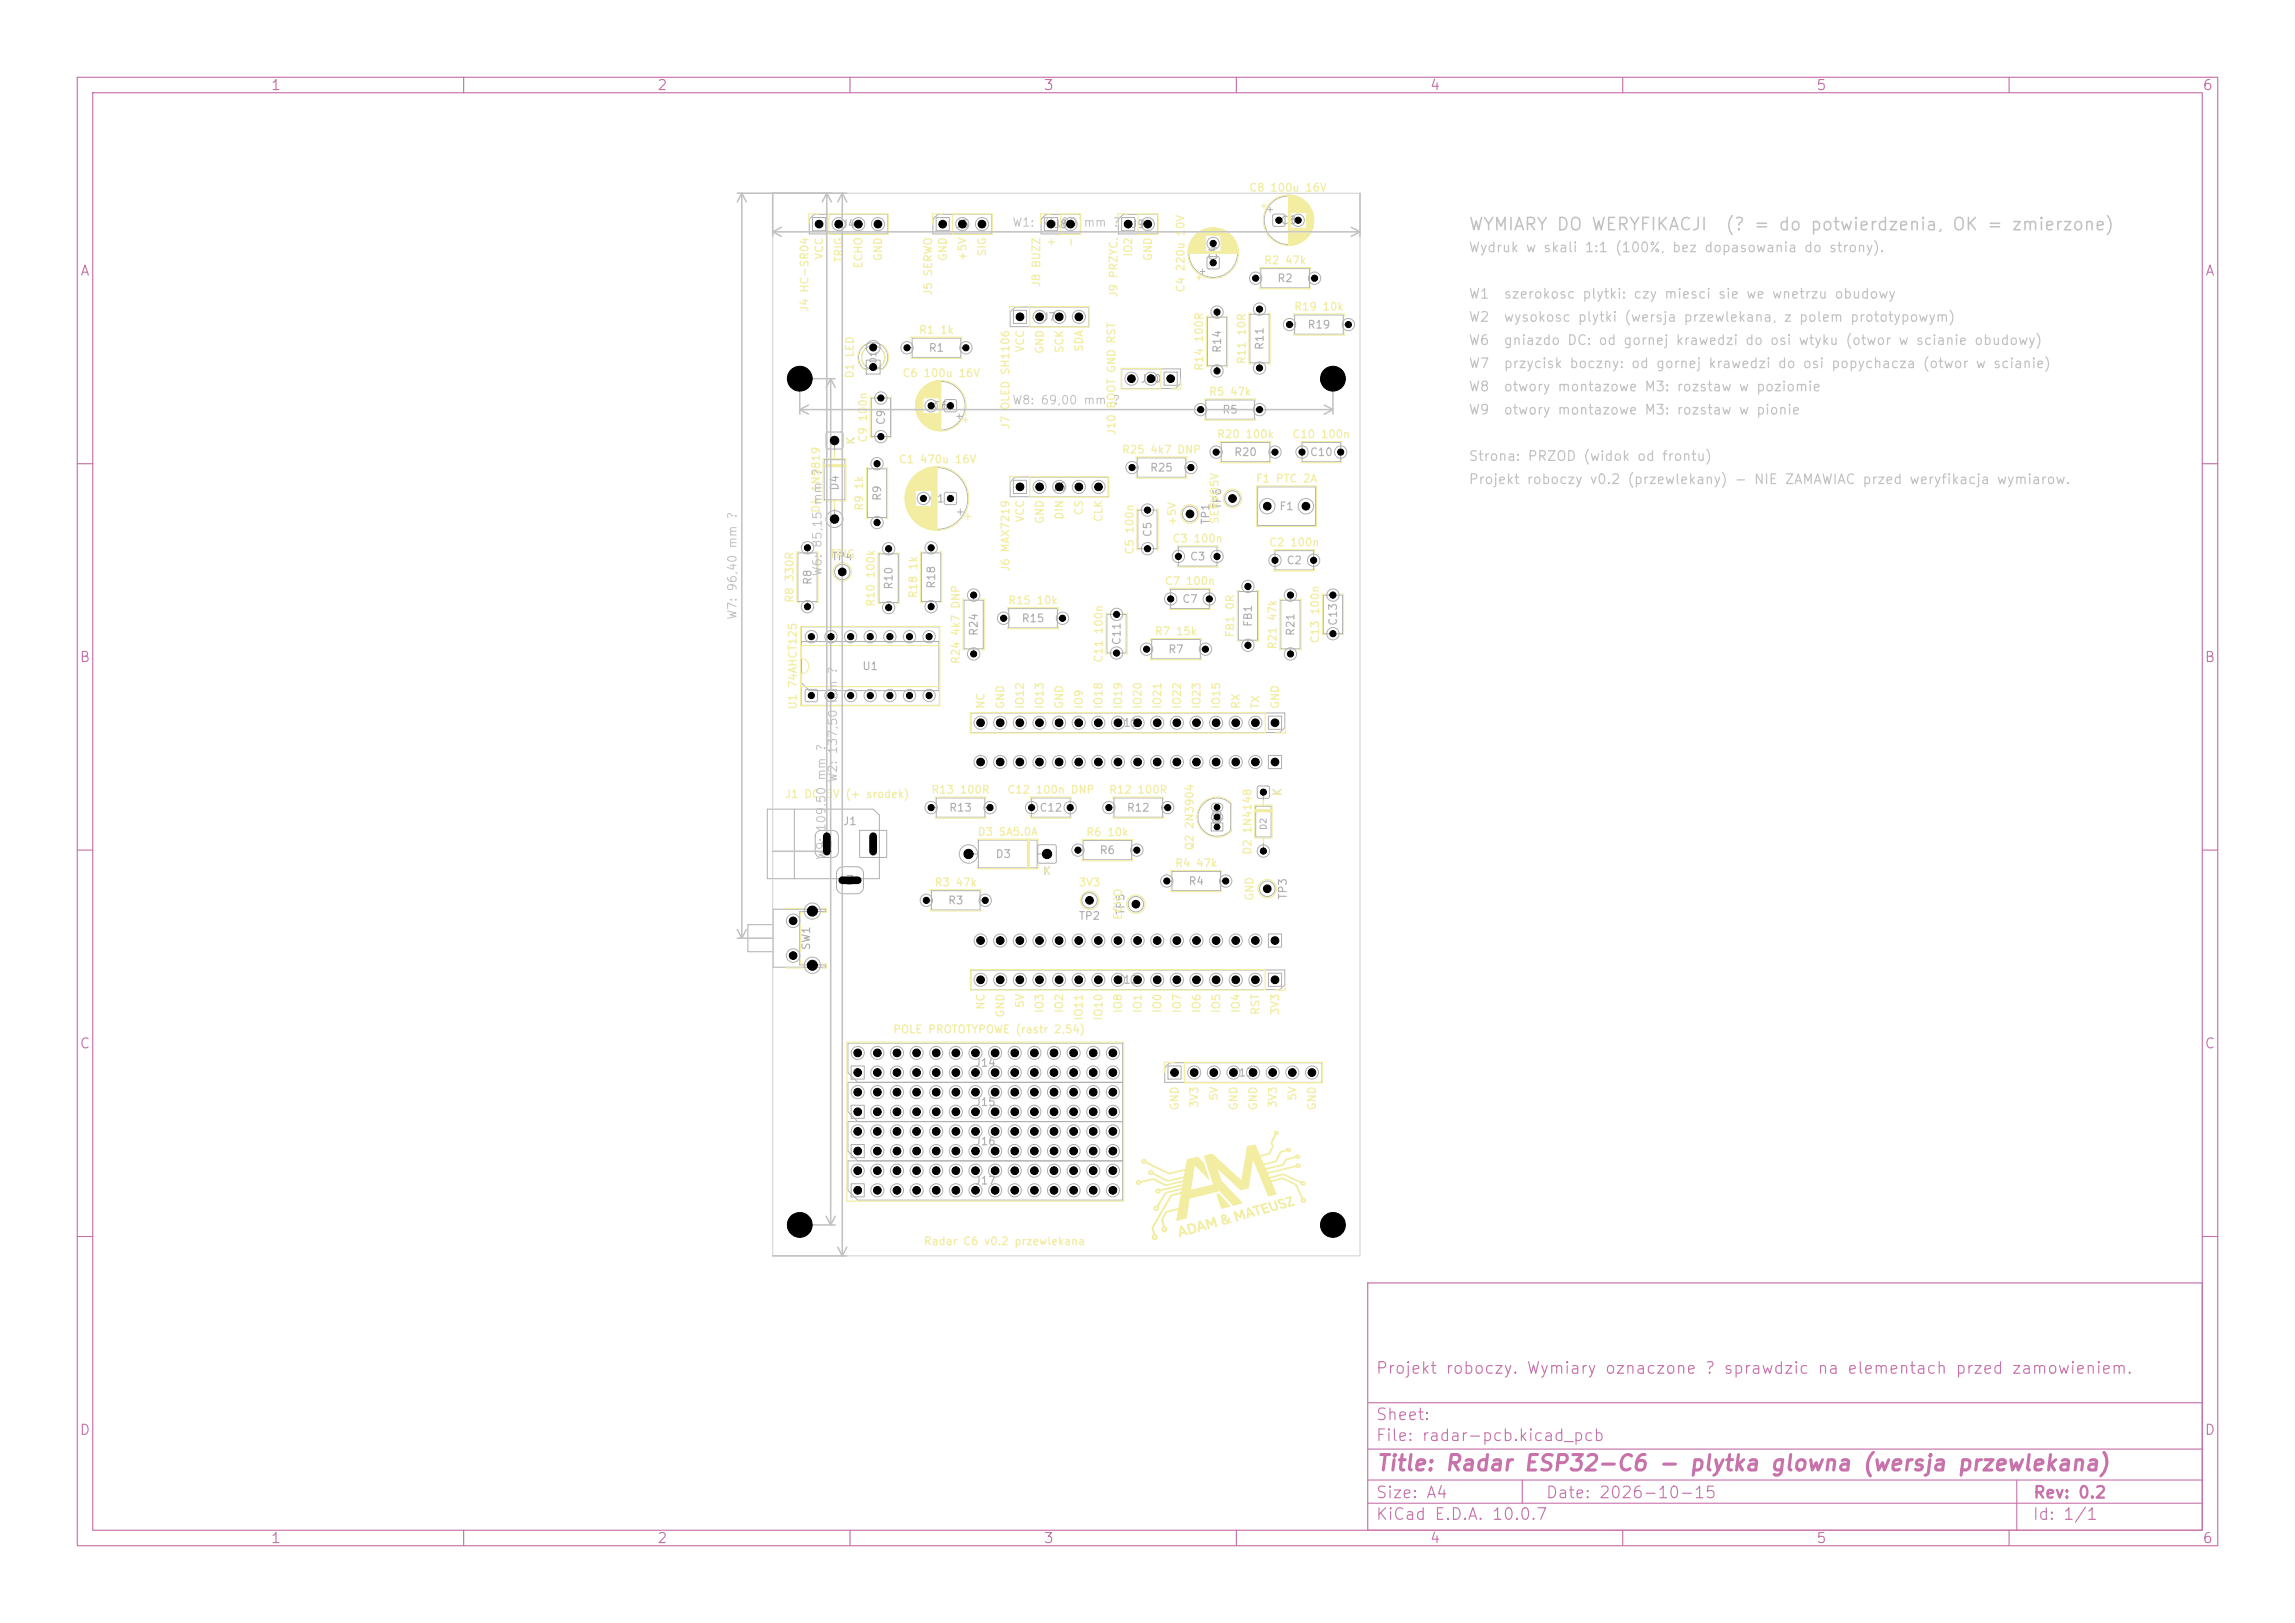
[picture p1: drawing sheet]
<svg xmlns="http://www.w3.org/2000/svg" width="297mm" height="210mm" viewBox="0 0 297 210" stroke-linecap="round" stroke-linejoin="round" font-family="sans-serif">
<defs><g id="words">
<text font-size="2" fill="#c872ab" x="178" y="190.8">Title: Radar ESP32-C6 - plytka glowna (wersja przewlekana)</text>
<g font-size="1.6" fill="#c2c2c2">
<text x="190" y="30.2">WYMIARY DO WERYFIKACJI</text>
<text x="223.2" y="30.2">(? = do potwierdzenia, OK = zmierzone)</text>
</g>
<g font-size="1.5" fill="#c872ab">
<text x="178" y="178.1">Projekt roboczy. Wymiary oznaczone ? sprawdzic na elementach przed zamowieniem.</text>
<text x="178" y="184.1">Sheet:</text>
<text x="178" y="186.8">File: radar-pcb.kicad_pcb</text>
<text x="178" y="197">KiCad E.D.A. 10.0.7</text>
<text x="178" y="194.2">Size: A4</text>
<text x="200" y="194.2">Date: 2026-10-15</text>
<text x="263" y="197">Id: 1/1</text>
<text x="263" y="194.2">Rev: 0.2</text>
</g>
<g font-size="1.3" fill="#c872ab">
<text x="35" y="12">1</text>
<text x="85" y="12">2</text>
<text x="135" y="12">3</text>
<text x="185" y="12">4</text>
<text x="235" y="12">5</text>
<text x="285" y="12">6</text>
<text x="10.3" y="36">A</text>
<text x="285.3" y="36">A</text>
<text x="10.2" y="86">B</text>
<text x="285.2" y="86">B</text>
<text x="10.2" y="136">C</text>
<text x="285.2" y="136">C</text>
<text x="10.2" y="186">D</text>
<text x="285.2" y="186">D</text>
<text x="35" y="200">1</text>
<text x="85" y="200">2</text>
<text x="135" y="200">3</text>
<text x="185" y="200">4</text>
<text x="235" y="200">5</text>
<text x="285" y="200">6</text>
</g>
<g font-size="1.3" fill="#c2c2c2">
<text x="190" y="32.9">Wydruk w skali 1:1 (100%, bez dopasowania do strony).</text>
<text x="190" y="38.9">W1</text>
<text x="190" y="41.9">W2</text>
<text x="194.5" y="38.9">szerokosc plytki: czy miesci sie we wnetrzu obudowy</text>
<text x="194.5" y="41.9">wysokosc plytki (wersja przewlekana, z polem prototypowym)</text>
<text x="190" y="44.9">W6</text>
<text x="190" y="47.9">W7</text>
<text x="194.5" y="44.9">gniazdo DC: od gornej krawedzi do osi wtyku (otwor w scianie obudowy)</text>
<text x="194.5" y="47.9">przycisk boczny: od gornej krawedzi do osi popychacza (otwor w scianie)</text>
<text x="190" y="50.9">W8</text>
<text x="190" y="53.9">W9</text>
<text x="194.5" y="50.9">otwory montazowe M3: rozstaw w poziomie</text>
<text x="194.5" y="53.9">otwory montazowe M3: rozstaw w pionie</text>
<text x="190" y="59.9">Strona: PRZOD (widok od frontu)</text>
<text x="190" y="62.9">Projekt roboczy v0.2 (przewlekany) - NIE ZAMAWIAC przed weryfikacja wymiarow.</text>
</g>
<g font-size="1.2" fill="#afafaf">
<text x="107.9" y="109.9" transform="rotate(-90 107.9 109.9)">2</text>
<text x="112.3" y="110.1">1</text>
<text x="109.3" y="114.8">3</text>
</g>
<g font-size="1.1" fill="#c2c2c2">
<text x="130.9" y="29.6">W1: 76,00</text>
<text x="140.1" y="29.6">mm ?</text>
<text x="130.9" y="52.6">W8: 69,00 mm ?</text>
<text x="106.6" y="74.7" transform="rotate(-90 106.6 74.7)">W6: 85,15 mm ?</text>
<text x="95.6" y="80.3" transform="rotate(-90 95.6 80.3)">W7: 96,40 mm ?</text>
<text x="108.6" y="91.1" transform="rotate(-90 108.6 91.1)">mm ?</text>
<text x="108.6" y="101.4" transform="rotate(-90 108.6 101.4)">W2: 137,50</text>
<text x="107.1" y="111.4" transform="rotate(-90 107.1 111.4)">W9: 109,50 mm ?</text>
</g>
<g font-size="1" fill="#afafaf">
<text x="108.9" y="29.8">J4</text>
<text x="123.6" y="29.8">J5</text>
<text x="136.3" y="29.8">J8</text>
<text x="146.3" y="29.8">J9</text>
<text x="165.7" y="29.3">C8</text>
<text x="157.8" y="33.8" transform="rotate(-90 157.8 33.8)">C4</text>
<text x="134.9" y="41.8">J7</text>
<text x="165.2" y="36.8">R2</text>
<text x="120.1" y="45.8">R1</text>
<text x="158.3" y="45.7" transform="rotate(-90 158.3 45.7)">R14</text>
<text x="163.8" y="45.4" transform="rotate(-90 163.8 45.4)">R11</text>
<text x="169.1" y="42.8">R19</text>
<text x="120.7" y="53.3">C6</text>
<text x="147.5" y="49.8">J10</text>
<text x="158.1" y="53.8">R5</text>
<text x="110.9" y="57.6" transform="rotate(-90 110.9 57.6)">K</text>
<text x="114.8" y="55.1" transform="rotate(-90 114.8 55.1)">C9</text>
<text x="159.6" y="59.3">R20</text>
<text x="169.4" y="59.3">C10</text>
<text x="108.8" y="63.5" transform="rotate(-90 108.8 63.5)">D4</text>
<text x="114.3" y="64.9" transform="rotate(-90 114.3 64.9)">R9</text>
<text x="120.2" y="65.3">C1</text>
<text x="136.1" y="63.8">J6</text>
<text x="148.8" y="61.3">R25</text>
<text x="158.3" y="66" transform="rotate(-90 158.3 66)">TP6</text>
<text x="149.3" y="69.6" transform="rotate(-90 149.3 69.6)">C5</text>
<text x="156.8" y="68" transform="rotate(-90 156.8 68)">TP1</text>
<text x="165.5" y="66.3">F1</text>
<text x="105.3" y="75.8" transform="rotate(-90 105.3 75.8)">R8</text>
<text x="107.5" y="72.8">TP4</text>
<text x="115.8" y="76.4" transform="rotate(-90 115.8 76.4)">R10</text>
<text x="121.3" y="76.2" transform="rotate(-90 121.3 76.2)">R18</text>
<text x="153.9" y="72.8">C3</text>
<text x="166.4" y="73.3">C2</text>
<text x="126.8" y="82.4" transform="rotate(-90 126.8 82.4)">R24</text>
<text x="132.1" y="80.8">R15</text>
<text x="145.3" y="83.6" transform="rotate(-90 145.3 83.6)">C11</text>
<text x="152.9" y="78.3">C7</text>
<text x="162.3" y="81.2" transform="rotate(-90 162.3 81.2)">FB1</text>
<text x="167.8" y="82.4" transform="rotate(-90 167.8 82.4)">R21</text>
<text x="173.3" y="81.1" transform="rotate(-90 173.3 81.1)">C13</text>
<text x="111.5" y="86.9">U1</text>
<text x="151.1" y="84.8">R7</text>
<text x="144.5" y="94.3">J11</text>
<text x="109" y="107">J1</text>
<text x="122.8" y="105.3">R13</text>
<text x="134.4" y="105.3">C12</text>
<text x="145.8" y="105.3">R12</text>
<text x="158.3" y="106.8" transform="rotate(-90 158.3 106.8)">Q2</text>
<text x="166.1" y="103.1" transform="rotate(-90 166.1 103.1)">K</text>
<text x="128.8" y="111.3">D3</text>
<text x="134.9" y="113.5">K</text>
<text x="142.2" y="110.8">R6</text>
<text x="122.6" y="117.3">R3</text>
<text x="139.5" y="119.3">TP2</text>
<text x="145.8" y="118.5" transform="rotate(-90 145.8 118.5)">TP5</text>
<text x="153.7" y="114.8">R4</text>
<text x="166.8" y="116.5" transform="rotate(-90 166.8 116.5)">TP3</text>
<text x="105.1" y="123" transform="rotate(-90 105.1 123)">SW1</text>
<text x="144.5" y="127.5">J12</text>
<text x="126.1" y="138.3">J14</text>
<text x="126.1" y="143.3">J15</text>
<text x="159.5" y="139.5">J13</text>
<text x="126.1" y="148.4">J16</text>
<text x="126.1" y="153.5">J17</text>
</g>
<g font-size="1" fill="#f2eda1">
<text x="161.6" y="25">C8 100u 16V</text>
<text x="106.8" y="33.7" transform="rotate(-90 106.8 33.7)">VCC</text>
<text x="109.3" y="34" transform="rotate(-90 109.3 34)">TRIG</text>
<text x="111.8" y="34.8" transform="rotate(-90 111.8 34.8)">ECHO</text>
<text x="114.4" y="33.9" transform="rotate(-90 114.4 33.9)">GND</text>
<text x="122.8" y="33.9" transform="rotate(-90 122.8 33.9)">GND</text>
<text x="125.3" y="33.9" transform="rotate(-90 125.3 33.9)">+5V</text>
<text x="127.8" y="33.2" transform="rotate(-90 127.8 33.2)">SIG</text>
<text x="136.8" y="32" transform="rotate(-90 136.8 32)">+</text>
<text x="139.3" y="32" transform="rotate(-90 139.3 32)">-</text>
<text x="146.8" y="33.3" transform="rotate(-90 146.8 33.3)">IO2</text>
<text x="149.3" y="33.9" transform="rotate(-90 149.3 33.9)">GND</text>
<text x="163.5" y="34.4">R2 47k</text>
<text x="104.9" y="40.4" transform="rotate(-90 104.9 40.4)">J4 HC-SR04</text>
<text x="120.9" y="38.3" transform="rotate(-90 120.9 38.3)">J5 SERWO</text>
<text x="134.9" y="37.2" transform="rotate(-90 134.9 37.2)">J8 BUZZ</text>
<text x="144.9" y="38.6" transform="rotate(-90 144.9 38.6)">J9 PRZYC.</text>
<text x="153.5" y="37.9" transform="rotate(-90 153.5 37.9)">C4 220u 10V</text>
<text x="167.4" y="40.4">R19 10k</text>
<text x="118.9" y="43.4">R1 1k</text>
<text x="132.8" y="45.7" transform="rotate(-90 132.8 45.7)">VCC</text>
<text x="135.3" y="45.9" transform="rotate(-90 135.3 45.9)">GND</text>
<text x="137.8" y="45.8" transform="rotate(-90 137.8 45.8)">SCK</text>
<text x="140.4" y="45.6" transform="rotate(-90 140.4 45.6)">SDA</text>
<text x="161.4" y="47.2" transform="rotate(-90 161.4 47.2)">R11 10R</text>
<text x="110.7" y="49" transform="rotate(-90 110.7 49)">D1 LED</text>
<text x="116.7" y="49">C6 100u 16V</text>
<text x="144.6" y="53" transform="rotate(-90 144.6 53)">BOOT GND RST</text>
<text x="155.9" y="48.1" transform="rotate(-90 155.9 48.1)">R14 100R</text>
<text x="156.4" y="51.4">R5 47k</text>
<text x="112.4" y="57.3" transform="rotate(-90 112.4 57.3)">C9 100n</text>
<text x="130.9" y="55.6" transform="rotate(-90 130.9 55.6)">J7 OLED SH1106</text>
<text x="144.6" y="56.4" transform="rotate(-90 144.6 56.4)">J10</text>
<text x="145.1" y="58.9">R25 4k7 DNP</text>
<text x="157.4" y="56.9">R20 100k</text>
<text x="167.2" y="56.9">C10 100n</text>
<text x="116.2" y="60.2">C1 470u 16V</text>
<text x="162.4" y="62.7">F1 PTC 2A</text>
<text x="106.3" y="66.4" transform="rotate(-90 106.3 66.4)">D4 1N5819</text>
<text x="111.9" y="66.1" transform="rotate(-90 111.9 66.1)">R9 1k</text>
<text x="132.8" y="67.7" transform="rotate(-90 132.8 67.7)">VCC</text>
<text x="135.3" y="67.9" transform="rotate(-90 135.3 67.9)">GND</text>
<text x="137.8" y="67.3" transform="rotate(-90 137.8 67.3)">DIN</text>
<text x="140.4" y="66.8" transform="rotate(-90 140.4 66.8)">CS</text>
<text x="142.9" y="67.6" transform="rotate(-90 142.9 67.6)">CLK</text>
<text x="146.9" y="71.8" transform="rotate(-90 146.9 71.8)">C5 100n</text>
<text x="151.7" y="70.4">C3 100n</text>
<text x="152.4" y="68.1" transform="rotate(-90 152.4 68.1)">+5V</text>
<text x="157.9" y="67.9" transform="rotate(-90 157.9 67.9)">SERVO5V</text>
<text x="164.2" y="70.9">C2 100n</text>
<text x="107.3" y="72.4">TRIG</text>
<text x="118.9" y="77.5" transform="rotate(-90 118.9 77.5)">R18 1k</text>
<text x="130.9" y="74" transform="rotate(-90 130.9 74)">J6 MAX7219</text>
<text x="150.7" y="75.9">C7 100n</text>
<text x="102.9" y="78.1" transform="rotate(-90 102.9 78.1)">R8 330R</text>
<text x="113.4" y="78.6" transform="rotate(-90 113.4 78.6)">R10 100k</text>
<text x="130.4" y="78.4">R15 10k</text>
<text x="149.4" y="82.4">R7 15k</text>
<text x="159.9" y="82.6" transform="rotate(-90 159.9 82.6)">FB1 0R</text>
<text x="170.9" y="83.3" transform="rotate(-90 170.9 83.3)">C13 100n</text>
<text x="124.4" y="86" transform="rotate(-90 124.4 86)">R24 4k7 DNP</text>
<text x="142.9" y="85.8" transform="rotate(-90 142.9 85.8)">C11 100n</text>
<text x="165.4" y="84.1" transform="rotate(-90 165.4 84.1)">R21 47k</text>
<text x="103.3" y="91.9" transform="rotate(-90 103.3 91.9)">U1 74AHCT125</text>
<text x="127.7" y="91.8" transform="rotate(-90 127.7 91.8)">NC</text>
<text x="130.2" y="91.8" transform="rotate(-90 130.2 91.8)">GND</text>
<text x="132.7" y="91.8" transform="rotate(-90 132.7 91.8)">IO12</text>
<text x="135.3" y="91.8" transform="rotate(-90 135.3 91.8)">IO13</text>
<text x="137.8" y="91.8" transform="rotate(-90 137.8 91.8)">GND</text>
<text x="140.4" y="91.8" transform="rotate(-90 140.4 91.8)">IO9</text>
<text x="142.9" y="91.8" transform="rotate(-90 142.9 91.8)">IO18</text>
<text x="145.4" y="91.8" transform="rotate(-90 145.4 91.8)">IO19</text>
<text x="148" y="91.8" transform="rotate(-90 148 91.8)">IO20</text>
<text x="150.5" y="91.8" transform="rotate(-90 150.5 91.8)">IO21</text>
<text x="153.1" y="91.8" transform="rotate(-90 153.1 91.8)">IO22</text>
<text x="155.6" y="91.8" transform="rotate(-90 155.6 91.8)">IO23</text>
<text x="158.1" y="91.8" transform="rotate(-90 158.1 91.8)">IO15</text>
<text x="160.7" y="91.8" transform="rotate(-90 160.7 91.8)">RX</text>
<text x="163.2" y="91.8" transform="rotate(-90 163.2 91.8)">TX</text>
<text x="165.8" y="91.8" transform="rotate(-90 165.8 91.8)">GND</text>
<text x="101.5" y="103.5">J1 DC 5V</text>
<text x="109.3" y="103.5">(+ srodek)</text>
<text x="120.4" y="102.9">R13 100R</text>
<text x="130.3" y="102.9">C12 100n DNP</text>
<text x="143.4" y="102.9">R12 100R</text>
<text x="126.4" y="108.4">D3 SA5.0A</text>
<text x="140.5" y="108.4">R6 10k</text>
<text x="152" y="112.4">R4 47k</text>
<text x="154.7" y="110.1" transform="rotate(-90 154.7 110.1)">Q2 2N3904</text>
<text x="162.2" y="110.7" transform="rotate(-90 162.2 110.7)">D2 1N4148</text>
<text x="120.9" y="114.9">R3 47k</text>
<text x="139.5" y="114.9">3V3</text>
<text x="145.4" y="119.1" transform="rotate(-90 145.4 119.1)">ECHO</text>
<text x="162.4" y="116.6" transform="rotate(-90 162.4 116.6)">GND</text>
<text x="127.7" y="130.7" transform="rotate(-90 127.7 130.7)">NC</text>
<text x="130.2" y="131.7" transform="rotate(-90 130.2 131.7)">GND</text>
<text x="132.7" y="130.5" transform="rotate(-90 132.7 130.5)">5V</text>
<text x="135.3" y="131.2" transform="rotate(-90 135.3 131.2)">IO3</text>
<text x="137.8" y="131.2" transform="rotate(-90 137.8 131.2)">IO2</text>
<text x="145.4" y="131.2" transform="rotate(-90 145.4 131.2)">IO8</text>
<text x="148" y="131.2" transform="rotate(-90 148 131.2)">IO1</text>
<text x="150.5" y="131.2" transform="rotate(-90 150.5 131.2)">IO0</text>
<text x="153.1" y="131.2" transform="rotate(-90 153.1 131.2)">IO7</text>
<text x="155.6" y="131.2" transform="rotate(-90 155.6 131.2)">IO6</text>
<text x="158.1" y="131.2" transform="rotate(-90 158.1 131.2)">IO5</text>
<text x="160.7" y="131.2" transform="rotate(-90 160.7 131.2)">IO4</text>
<text x="163.2" y="131.4" transform="rotate(-90 163.2 131.4)">RST</text>
<text x="165.8" y="131.5" transform="rotate(-90 165.8 131.5)">3V3</text>
<text x="115.5" y="133.9">POLE PROTOTYPOWE (rastr 2,54)</text>
<text x="140.4" y="132.1" transform="rotate(-90 140.4 132.1)">IO11</text>
<text x="142.9" y="132.1" transform="rotate(-90 142.9 132.1)">IO10</text>
<text x="152.8" y="143.7" transform="rotate(-90 152.8 143.7)">GND</text>
<text x="155.3" y="143.5" transform="rotate(-90 155.3 143.5)">3V3</text>
<text x="157.8" y="142.5" transform="rotate(-90 157.8 142.5)">5V</text>
<text x="160.4" y="143.7" transform="rotate(-90 160.4 143.7)">GND</text>
<text x="162.9" y="143.7" transform="rotate(-90 162.9 143.7)">GND</text>
<text x="165.5" y="143.5" transform="rotate(-90 165.5 143.5)">3V3</text>
<text x="168" y="142.5" transform="rotate(-90 168 142.5)">5V</text>
<text x="170.5" y="143.7" transform="rotate(-90 170.5 143.7)">GND</text>
<text x="119.5" y="161.4">Radar C6 v0.2 przewlekana</text>
</g>
<g font-size=".8" fill="#afafaf">
<text x="113.6" y="47.1" transform="rotate(-90 113.6 47.1)">D1</text>
<text x="164.1" y="107.5" transform="rotate(-90 164.1 107.5)">D2</text>
<text x="124.9" y="111.1">2</text>
<text x="135" y="111.1">1</text>
</g>
<g font-size=".7" fill="#afafaf">
<text x="107.6" y="57.6">1</text>
<text x="159.1" y="65">1</text>
<text x="107.6" y="67.7">2</text>
<text x="153.6" y="67">1</text>
<text x="163.6" y="66">2</text>
<text x="168.6" y="66">1</text>
<text x="108.6" y="74.5">1</text>
<text x="140.6" y="117">1</text>
<text x="146.6" y="117.5">1</text>
<text x="163.6" y="115.5">1</text>
</g>
<g font-size=".6" fill="#afafaf">
<text x="105.7" y="29.4">1</text>
<text x="108.2" y="29.4">2</text>
<text x="110.8" y="29.4">3</text>
<text x="113.3" y="29.4">4</text>
<text x="121.7" y="29.4">1</text>
<text x="124.2" y="29.4">2</text>
<text x="126.8" y="29.4">3</text>
<text x="135.7" y="29.4">1</text>
<text x="138.2" y="29.4">2</text>
<text x="145.7" y="29.4">1</text>
<text x="148.2" y="29.4">2</text>
<text x="131.7" y="41.4">1</text>
<text x="134.2" y="41.4">2</text>
<text x="136.8" y="41.4">3</text>
<text x="139.3" y="41.4">4</text>
<text x="112.7" y="48">1</text>
<text x="112.7" y="45.4">2</text>
<text x="146.1" y="49.4">3</text>
<text x="148.6" y="49.4">2</text>
<text x="151.2" y="49.4">1</text>
<text x="131.7" y="63.4">1</text>
<text x="134.2" y="63.4">2</text>
<text x="136.8" y="63.4">3</text>
<text x="139.3" y="63.4">4</text>
<text x="141.8" y="63.4">5</text>
<text x="126.3" y="94">16</text>
<text x="128.8" y="94">15</text>
<text x="131.4" y="94">14</text>
<text x="133.9" y="94">13</text>
<text x="136.5" y="94">12</text>
<text x="139" y="94">11</text>
<text x="141.5" y="94">10</text>
<text x="144.4" y="94">9</text>
<text x="146.9" y="94">8</text>
<text x="149.4" y="94">7</text>
<text x="152" y="94">6</text>
<text x="154.5" y="94">5</text>
<text x="157.1" y="94">4</text>
<text x="159.6" y="94">3</text>
<text x="162.1" y="94">2</text>
<text x="164.7" y="94">1</text>
<text x="126.3" y="99">16</text>
<text x="128.8" y="99">15</text>
<text x="131.4" y="99">14</text>
<text x="133.9" y="99">13</text>
<text x="136.5" y="99">12</text>
<text x="139" y="99">11</text>
<text x="141.5" y="99">10</text>
<text x="144.4" y="99">9</text>
<text x="146.9" y="99">8</text>
<text x="149.4" y="99">7</text>
<text x="152" y="99">6</text>
<text x="154.5" y="99">5</text>
<text x="157.1" y="99">4</text>
<text x="159.6" y="99">3</text>
<text x="162.1" y="99">2</text>
<text x="164.7" y="99">1</text>
<text x="102.3" y="119.6">2</text>
<text x="102.3" y="124.1">1</text>
<text x="126.3" y="122.1">16</text>
<text x="128.8" y="122.1">15</text>
<text x="131.4" y="122.1">14</text>
<text x="133.9" y="122.1">13</text>
<text x="136.5" y="122.1">12</text>
<text x="139" y="122.1">11</text>
<text x="141.5" y="122.1">10</text>
<text x="144.4" y="122.1">9</text>
<text x="146.9" y="122.1">8</text>
<text x="149.4" y="122.1">7</text>
<text x="152" y="122.1">6</text>
<text x="154.5" y="122.1">5</text>
<text x="157.1" y="122.1">4</text>
<text x="159.6" y="122.1">3</text>
<text x="162.1" y="122.1">2</text>
<text x="164.7" y="122.1">1</text>
<text x="126.3" y="127.2">16</text>
<text x="128.8" y="127.2">15</text>
<text x="131.4" y="127.2">14</text>
<text x="133.9" y="127.2">13</text>
<text x="136.5" y="127.2">12</text>
<text x="139" y="127.2">11</text>
<text x="141.5" y="127.2">10</text>
<text x="144.4" y="127.2">9</text>
<text x="146.9" y="127.2">8</text>
<text x="149.4" y="127.2">7</text>
<text x="152" y="127.2">6</text>
<text x="154.5" y="127.2">5</text>
<text x="157.1" y="127.2">4</text>
<text x="159.6" y="127.2">3</text>
<text x="162.1" y="127.2">2</text>
<text x="164.7" y="127.2">1</text>
<text x="110.7" y="136.7">2</text>
<text x="113.2" y="136.7">4</text>
<text x="115.8" y="136.7">6</text>
<text x="118.3" y="136.7">8</text>
<text x="120.6" y="136.7">10</text>
<text x="123.1" y="136.7">12</text>
<text x="125.6" y="136.7">14</text>
<text x="128.2" y="136.7">16</text>
<text x="130.7" y="136.7">18</text>
<text x="133.3" y="136.7">20</text>
<text x="135.8" y="136.7">22</text>
<text x="138.3" y="136.7">24</text>
<text x="140.9" y="136.7">26</text>
<text x="143.4" y="136.7">28</text>
<text x="110.7" y="139.2">1</text>
<text x="110.7" y="141.8">2</text>
<text x="113.2" y="139.2">3</text>
<text x="113.2" y="141.8">4</text>
<text x="115.8" y="139.2">5</text>
<text x="115.8" y="141.8">6</text>
<text x="118.3" y="139.2">7</text>
<text x="118.3" y="141.8">8</text>
<text x="120.6" y="141.8">10</text>
<text x="120.8" y="139.2">9</text>
<text x="123.1" y="139.2">11</text>
<text x="123.1" y="141.8">12</text>
<text x="125.6" y="139.2">13</text>
<text x="125.6" y="141.8">14</text>
<text x="128.2" y="139.2">15</text>
<text x="128.2" y="141.8">16</text>
<text x="130.7" y="139.2">17</text>
<text x="130.7" y="141.8">18</text>
<text x="133.3" y="139.2">19</text>
<text x="133.3" y="141.8">20</text>
<text x="135.8" y="139.2">21</text>
<text x="135.8" y="141.8">22</text>
<text x="138.3" y="139.2">23</text>
<text x="138.3" y="141.8">24</text>
<text x="140.9" y="139.2">25</text>
<text x="140.9" y="141.8">26</text>
<text x="143.4" y="139.2">27</text>
<text x="143.4" y="141.8">28</text>
<text x="151.7" y="139.2">1</text>
<text x="154.2" y="139.2">2</text>
<text x="156.8" y="139.2">3</text>
<text x="159.3" y="139.2">4</text>
<text x="161.8" y="139.2">5</text>
<text x="164.4" y="139.2">6</text>
<text x="166.9" y="139.2">7</text>
<text x="169.5" y="139.2">8</text>
<text x="110.7" y="144.3">1</text>
<text x="110.7" y="149.4">1</text>
<text x="110.7" y="146.8">2</text>
<text x="113.2" y="144.3">3</text>
<text x="113.2" y="149.4">3</text>
<text x="113.2" y="146.8">4</text>
<text x="115.8" y="144.3">5</text>
<text x="115.8" y="149.4">5</text>
<text x="115.8" y="146.8">6</text>
<text x="118.3" y="144.3">7</text>
<text x="118.3" y="149.4">7</text>
<text x="118.3" y="146.8">8</text>
<text x="120.6" y="146.8">10</text>
<text x="120.8" y="144.3">9</text>
<text x="120.8" y="149.4">9</text>
<text x="123.1" y="144.3">11</text>
<text x="123.1" y="149.4">11</text>
<text x="123.1" y="146.8">12</text>
<text x="125.6" y="144.3">13</text>
<text x="125.6" y="149.4">13</text>
<text x="125.6" y="146.8">14</text>
<text x="128.2" y="144.3">15</text>
<text x="128.2" y="149.4">15</text>
<text x="128.2" y="146.8">16</text>
<text x="130.7" y="144.3">17</text>
<text x="130.7" y="149.4">17</text>
<text x="130.7" y="146.8">18</text>
<text x="133.3" y="144.3">19</text>
<text x="133.3" y="149.4">19</text>
<text x="133.3" y="146.8">20</text>
<text x="135.8" y="144.3">21</text>
<text x="135.8" y="149.4">21</text>
<text x="135.8" y="146.8">22</text>
<text x="138.3" y="144.3">23</text>
<text x="138.3" y="149.4">23</text>
<text x="138.3" y="146.8">24</text>
<text x="140.9" y="144.3">25</text>
<text x="140.9" y="149.4">25</text>
<text x="140.9" y="146.8">26</text>
<text x="143.4" y="144.3">27</text>
<text x="143.4" y="149.4">27</text>
<text x="143.4" y="146.8">28</text>
<text x="110.7" y="154.5">1</text>
<text x="110.7" y="151.9">2</text>
<text x="113.2" y="154.5">3</text>
<text x="113.2" y="151.9">4</text>
<text x="115.8" y="154.5">5</text>
<text x="115.8" y="151.9">6</text>
<text x="118.3" y="154.5">7</text>
<text x="118.3" y="151.9">8</text>
<text x="120.6" y="151.9">10</text>
<text x="120.8" y="154.5">9</text>
<text x="123.1" y="154.5">11</text>
<text x="123.1" y="151.9">12</text>
<text x="125.6" y="154.5">13</text>
<text x="125.6" y="151.9">14</text>
<text x="128.2" y="154.5">15</text>
<text x="128.2" y="151.9">16</text>
<text x="130.7" y="154.5">17</text>
<text x="130.7" y="151.9">18</text>
<text x="133.3" y="154.5">19</text>
<text x="133.3" y="151.9">20</text>
<text x="135.8" y="154.5">21</text>
<text x="135.8" y="151.9">22</text>
<text x="138.3" y="154.5">23</text>
<text x="138.3" y="151.9">24</text>
<text x="140.9" y="154.5">25</text>
<text x="140.9" y="151.9">26</text>
<text x="143.4" y="154.5">27</text>
<text x="143.4" y="151.9">28</text>
</g>
<g font-size=".5" fill="#afafaf">
<text x="165.2" y="28.9">1</text>
<text x="167.7" y="28.9">2</text>
<text x="156.7" y="34.4">1</text>
<text x="156.7" y="31.9">2</text>
<text x="157.2" y="40.8">2</text>
<text x="162.2" y="36.4">1</text>
<text x="162.7" y="40.4">1</text>
<text x="169.8" y="36.4">2</text>
<text x="117.1" y="45.4">2</text>
<text x="124.7" y="45.4">1</text>
<text x="166.6" y="42.4">2</text>
<text x="174.2" y="42.4">1</text>
<text x="113.7" y="51.9">2</text>
<text x="120.2" y="52.9">2</text>
<text x="122.7" y="52.9">1</text>
<text x="155.1" y="53.4">2</text>
<text x="157.2" y="48.4">1</text>
<text x="162.7" y="53.4">1</text>
<text x="162.7" y="48">2</text>
<text x="113.7" y="56.9">1</text>
<text x="157.1" y="58.9">2</text>
<text x="164.7" y="58.9">1</text>
<text x="168.2" y="58.9">1</text>
<text x="173.2" y="58.9">2</text>
<text x="113.2" y="60.4">1</text>
<text x="119.2" y="64.9">2</text>
<text x="122.7" y="64.9">1</text>
<text x="146.2" y="60.9">1</text>
<text x="153.8" y="60.9">2</text>
<text x="104.2" y="71.3">2</text>
<text x="113.2" y="68">2</text>
<text x="114.7" y="71.4">1</text>
<text x="120.2" y="71.3">2</text>
<text x="148.2" y="71.4">1</text>
<text x="148.2" y="66.4">2</text>
<text x="125.7" y="77.4">1</text>
<text x="151.2" y="77.9">1</text>
<text x="152.2" y="72.4">2</text>
<text x="156.2" y="77.9">2</text>
<text x="157.2" y="72.4">1</text>
<text x="161.2" y="76.3">2</text>
<text x="164.7" y="72.9">1</text>
<text x="166.7" y="77.4">1</text>
<text x="169.7" y="72.9">2</text>
<text x="172.2" y="77.4">1</text>
<text x="104.2" y="78.9">1</text>
<text x="104.4" y="82.8">14</text>
<text x="107" y="82.8">13</text>
<text x="109.5" y="82.8">12</text>
<text x="112.1" y="82.8">11</text>
<text x="114.6" y="82.8">10</text>
<text x="114.7" y="79">2</text>
<text x="117.4" y="82.8">9</text>
<text x="119.9" y="82.8">8</text>
<text x="120.2" y="78.9">1</text>
<text x="129.6" y="80.4">2</text>
<text x="137.2" y="80.4">1</text>
<text x="144.2" y="79.9">1</text>
<text x="161.2" y="83.9">1</text>
<text x="172.2" y="82.4">2</text>
<text x="125.7" y="85">2</text>
<text x="144.2" y="84.9">2</text>
<text x="148.1" y="84.4">2</text>
<text x="155.7" y="84.4">1</text>
<text x="166.7" y="85">2</text>
<text x="104.7" y="90.4">1</text>
<text x="107.2" y="90.4">2</text>
<text x="109.8" y="90.4">3</text>
<text x="112.3" y="90.4">4</text>
<text x="114.9" y="90.4">5</text>
<text x="117.4" y="90.4">6</text>
<text x="119.9" y="90.4">7</text>
<text x="120.2" y="104.9">1</text>
<text x="127.8" y="104.9">2</text>
<text x="133.2" y="104.9">1</text>
<text x="138.2" y="104.9">2</text>
<text x="143.2" y="104.9">1</text>
<text x="150.8" y="104.9">2</text>
<text x="157.2" y="107.4">1</text>
<text x="157.2" y="106.1">2</text>
<text x="157.2" y="104.8">3</text>
<text x="163.2" y="102.9">1</text>
<text x="139.2" y="110.4">1</text>
<text x="146.8" y="110.4">2</text>
<text x="163.2" y="110.5">2</text>
<text x="119.6" y="116.9">2</text>
<text x="127.2" y="116.9">1</text>
<text x="150.7" y="114.4">1</text>
<text x="158.3" y="114.4">2</text>
</g>
</g></defs>
<g fill="none" stroke="#c872ab" stroke-width=".15">
<path d="M10 10h277v190h-277zM12 12h273v186h-273zM60 10v2M110 10v2M160 10v2M210 10v2M260 10v2M10 60h2M285 60h2M10 110h2M285 110h2M10 160h2"/>
<path d="M177 166h108v32h-108zM285 160h2M60 198v2M110 198v2M160 198v2M177 194.5h108M177 191.5h108M177 187.5h108M177 181.5h108M197 191.5v3M210 198v2M260 198v2"/>
<path d="M261 191.5v6.5"/>
</g>
<g fill="none" stroke="#afafaf" stroke-width=".13">
<path d="M104.7 28.4l.7-.7h9.5v2.6h-10.2zM105.1 28.2h1.7v1.7h-1.7zM121.2 28.2h1.6v1.7h-1.6zM121.4 27.7h6.9v2.6h-7.6v-1.9zM131.4 39.7h9.5v2.6h-10.2v-1.9zM134.7 28.4l.7-.7h4.4v2.6h-5.1zM135.2 28.2h1.7v1.7h-1.7zM145.2 28.2h1.7v1.7h-1.7zM145.4 27.7h4.4v2.6h-5.1v-1.9zM155.3 35.1h.6M155.6 34.8v.6M156.3 33.3l.2-.1 1.2 .1 .1 .2-.1 1.2-.1 .1-1.3-.1-.1-.1z"/>
<path d="M162.5 36h.7M163.2 34.8h6.3v2.5h-6.3zM164.1 27.1h.6M164.4 26.8v.6M164.8 27.8l.1-.1 1.3 .1 .1 .1-.1 1.3-.2 .1-1.2-.1-.1-.2zM169.5 36h.6M106.7 59.5h2.7v5.2h-2.7zM107 56l.1-.1h1.7l.2 .1 .1 .2v1.7l-.1 .1-.2 .1h-1.7l-.1-.1-.1-.1v-1.7zM108 57v2.5M111.7 44.8a1.9 1.9 0 0 1 2.7 .2 1.9 1.9 0 0 1-.2 2.7h-2.4a1.9 1.9 0 0 1-.1-2.9zM112.1 46.6h1.8v1.8h-1.8zM112.8 51.5h2.4v5h-2.4z"/>
<path d="M117.4 45h.6M118 43.7h6.3v2.6h-6.3zM122.3 51.8l.2-.1 1.2 .1 .1 .2-.1 1.2-.2 .1-1.2-.1-.1-.2zM123.8 53.9h.6M124.1 53.6v.6M124.3 45h.7M131.2 40.2h1.6v1.7h-1.6zM145.1 47.7h7.7v1.9l-.7 .7h-7zM147.2 59.3h6.3v2.4h-6.3zM150.6 48.2h1.7v1.7h-1.7zM155.4 53h.6M156 51.7h6.3v2.6h-6.3z"/>
<path d="M156.2 41h2.5v6.3h-2.5zM157.4 58.5h.6M157.5 40.4v.6M157.5 47.3v.7M158 57.3h6.3v2.4h-6.3zM161.7 40.7h2.6v6.3h-2.6zM162.3 53h.7M163 40v.7M163 47v.6M164.3 58.5h.7M166.9 42h.6M167.5 40.7h6.3v2.6h-6.3z"/>
<path d="M168.5 57.3h5v2.4h-5zM173.8 42h.7M103.2 71.5h2.6v6.3h-2.6zM104.5 70.9v.6M104.5 77.8v.7M106.6 60.2h2.7M106.6 60.3h2.7M106.6 60.4h2.7M108 64.7v2.5M112.2 60.7h2.6v6.3h-2.6zM113.5 60v.7M113.5 67v.6"/>
<path d="M113.8 71.7h2.4v6.3h-2.4zM115 71v.7M115 78v.6M119.2 71.5h2.6v6.3h-2.6zM120.5 70.9v.6M120.5 77.8v.7M122.3 63.8l.2-.1 1.2 .1 .1 .2-.1 1.2-.2 .1-1.2-.1-.1-.2zM123.9 66.2h.8M124.3 65.8v.8M124.8 77.7h2.4v6.3h-2.4zM126 77v.7M130.5 78.7h6.3v2.6h-6.3z"/>
<path d="M130.7 62.4l.7-.7h12v2.6h-12.7zM131.2 62.1h1.6v1.8h-1.6zM143.2 79.5h2.6v5h-2.6zM146.5 60.5h.7M147.2 66h2.6v5h-2.6zM151.5 76.3h5v2.4h-5zM152.5 70.7h5v2.6h-5zM153.5 60.5h.6M160.3 76.5h2.4v6.3h-2.4zM161.5 75.9v.6M162.7 63h7.6v5h-7.6zM165 71.3h5v2.4h-5z"/>
<path d="M165.7 77.7h2.6v6.3h-2.6zM167 77v.7M171.3 77h2.4v5h-2.4zM103.7 81.1h17.9v10.2h-17.9zM103.7 83h17.8v6.4h-16.8l-1-1zM104.3 89.3l.1-.1 1.3 .1 .1 .1-.1 1.3-.2 .1-1.2-.1-.1-.2zM125.6 92.3h40.7v1.9l-.7 .6h-40zM126 84v.6M129.9 80h.6M136.8 80h.7M148.4 84h.6M149 82.7h6.3v2.6h-6.3z"/>
<path d="M155.3 84h.7M161.5 82.8v.7M164.2 92.7h1.7v1.7h-1.7zM164.2 97.8h1.7v1.6h-1.7zM167 84v.6M99.3 104.7h13.7l.8 .8v8.2h-14.5zM100.1 119.7h-3.3v3.5h3.3M100.1 117.7h6.7v.3h-3.3v6.9h3.3v.3h-6.7zM102.8 104.7v9M105.7 107.7l.2-.2 .3-.1 1.7 .1 .4 .2 .2 .5v2l-.1 .3-.2 .3-.4 .2h-1.6l-.3-.1-.2-.2-.2-.5v-2zM108.5 112.4l.5-.2 1.9-.1a.88 .88 0 0 1 .9 .9v1.8a.88 .88 0 0 1-.9 .9h-1.8a.88 .88 0 0 1-.9-.9l.1-1.9zM111.2 107.4h3.6v3.6h-3.6z"/>
<path d="M119.9 116.5h.6M120.5 104.5h.7M120.5 115.2h6.3v2.6h-6.3zM121.2 103.2h6.3v2.6h-6.3zM125.3 110.5h1.3M126.6 108.7h7.6v3.6h-7.6zM126.8 116.5h.7M127.5 104.5h.6M133 108.7v3.6M133.1 108.7v3.6M133.2 108.7v3.6M133.5 103.2h5v2.6h-5z"/>
<path d="M134.2 110.5h1.3M134.4 109.4l.1-.1h2l.1 .1 .1 .1v2l-.1 .1-.1 .1h-2l-.1-.1-.1-.1v-2zM139.5 110h.7M140.2 108.8h6.3v2.4h-6.3zM143.5 104.5h.7M144.2 103.2h6.3v2.6h-6.3zM146.5 110h.6M150.5 104.5h.6M151 114h.7M151.7 112.8h6.3v2.4h-6.3zM156.8 106.5h1.4v1h-1.4zM156.9 105.4l.3-.2h.5a.53 .53 0 0 1 .5 .5 .53 .53 0 0 1-.5 .6h-.4a.53 .53 0 0 1-.5-.4 .53 .53 0 0 1 .1-.5z"/>
<path d="M156.9 104.1l.3-.2h.5a.53 .53 0 0 1 .5 .6 .53 .53 0 0 1-.5 .5h-.4a.53 .53 0 0 1-.5-.3 .53 .53 0 0 1 .1-.6zM158 114h.6M159.3 104v3.5M159.3 104a2.48 2.48 0 0 0-3.6 0 2.48 2.48 0 0 0 0 3.5 2.48 2.48 0 0 0 3.6 0M162.5 104.8h2M162.5 104.9h2M162.5 105h2M162.5 104.3h2v4h-2zM162.8 101.8l.1-.1 1.3 .1 .1 .2-.1 1.2-.2 .1-1.2-.1-.1-.1zM163.5 102.5v1.8M163.5 108.3v1.8M110.1 137.9h1.7v1.7h-1.7z"/>
<path d="M125.6 125.5h40.7v1.9l-.7 .7h-40zM150.7 138.1l.7-.6h19.7v2.6h-20.4zM151.2 137.9h1.7v1.7h-1.7zM164.2 125.9h1.7v1.7h-1.7zM164.2 120.8h1.7v1.7h-1.7zM110.1 143h1.7v1.7h-1.7zM110.1 148.1h1.7v1.7h-1.7zM110.1 153.2h1.7v1.7h-1.7zM111 140.1l-1.3-1.3v-3.8h35.6v20.3h-34.3l-1.3-1.3v-3.8h35.6M145.3 140.1h-35.6v3.8l1.3 1.2M145.3 145.1h-35.6v3.8l1.3 1.3"/>
<circle cx="108.5" cy="29" r=".85"/>
<circle cx="111.1" cy="29" r=".85"/>
<circle cx="113.6" cy="29" r=".85"/>
<circle cx="124.5" cy="29" r=".85"/>
<circle cx="127.1" cy="29" r=".85"/>
<circle cx="138.5" cy="29" r=".85"/>
<circle cx="148.5" cy="29" r=".85"/>
<circle cx="157" cy="31.5" r=".8"/>
<circle cx="157" cy="32.7" r="3.1"/>
<circle cx="162.5" cy="36" r=".8"/>
<circle cx="163" cy="40" r=".8"/>
<circle cx="166.7" cy="28.5" r="3.2"/>
<circle cx="168" cy="28.5" r=".8"/>
<circle cx="170.1" cy="36" r=".8"/>
<circle cx="103.5" cy="49" r="1.6"/>
<circle cx="113" cy="46.2" r="1.5"/>
<circle cx="113" cy="45" r=".9"/>
<circle cx="113.5" cy="60" r=".8"/>
<circle cx="114" cy="51.5" r=".8"/>
<circle cx="114" cy="56.5" r=".8"/>
<circle cx="117.4" cy="45" r=".8"/>
<circle cx="120.5" cy="52.5" r=".8"/>
<circle cx="121.7" cy="52.5" r="3.1"/>
<circle cx="125" cy="45" r=".8"/>
<circle cx="134.5" cy="41" r=".85"/>
<circle cx="137.1" cy="41" r=".85"/>
<circle cx="139.6" cy="41" r=".85"/>
<circle cx="146.4" cy="49" r=".85"/>
<circle cx="149" cy="49" r=".85"/>
<circle cx="155.4" cy="53" r=".8"/>
<circle cx="157.4" cy="58.5" r=".8"/>
<circle cx="157.5" cy="40.4" r=".8"/>
<circle cx="157.5" cy="48" r=".8"/>
<circle cx="163" cy="53" r=".8"/>
<circle cx="163" cy="47.6" r=".8"/>
<circle cx="165" cy="58.5" r=".8"/>
<circle cx="166.9" cy="42" r=".8"/>
<circle cx="168.5" cy="58.5" r=".8"/>
<circle cx="172.5" cy="49" r="1.6"/>
<circle cx="173.5" cy="58.5" r=".8"/>
<circle cx="174.5" cy="42" r=".8"/>
<circle cx="104.5" cy="78.5" r=".8"/>
<circle cx="104.5" cy="70.9" r=".8"/>
<circle cx="108" cy="67.2" r="1.1"/>
<circle cx="109" cy="74" r="1"/>
<circle cx="113.5" cy="67.6" r=".8"/>
<circle cx="115" cy="71" r=".8"/>
<circle cx="115" cy="78.6" r=".8"/>
<circle cx="119.5" cy="64.5" r=".8"/>
<circle cx="120.5" cy="78.5" r=".8"/>
<circle cx="120.5" cy="70.9" r=".8"/>
<circle cx="121.2" cy="64.5" r="4"/>
<circle cx="126" cy="77" r=".8"/>
<circle cx="129.9" cy="80" r=".8"/>
<circle cx="134.5" cy="63" r=".85"/>
<circle cx="137.1" cy="63" r=".85"/>
<circle cx="137.5" cy="80" r=".8"/>
<circle cx="139.6" cy="63" r=".85"/>
<circle cx="142.2" cy="63" r=".85"/>
<circle cx="144.5" cy="79.5" r=".8"/>
<circle cx="146.5" cy="60.5" r=".8"/>
<circle cx="148.5" cy="71" r=".8"/>
<circle cx="148.5" cy="66" r=".8"/>
<circle cx="151.5" cy="77.5" r=".8"/>
<circle cx="152.5" cy="72" r=".8"/>
<circle cx="154" cy="66.5" r="1"/>
<circle cx="154.1" cy="60.5" r=".8"/>
<circle cx="156.5" cy="77.5" r=".8"/>
<circle cx="157.5" cy="72" r=".8"/>
<circle cx="159.5" cy="64.5" r="1"/>
<circle cx="161.5" cy="75.9" r=".8"/>
<circle cx="164" cy="65.5" r="1"/>
<circle cx="165" cy="72.5" r=".8"/>
<circle cx="167" cy="77" r=".8"/>
<circle cx="169" cy="65.5" r="1"/>
<circle cx="170" cy="72.5" r=".8"/>
<circle cx="172.5" cy="77" r=".8"/>
<circle cx="105" cy="82.4" r=".8"/>
<circle cx="107.5" cy="82.4" r=".8"/>
<circle cx="107.5" cy="90" r=".8"/>
<circle cx="110.1" cy="90" r=".8"/>
<circle cx="110.1" cy="82.4" r=".8"/>
<circle cx="112.6" cy="82.4" r=".8"/>
<circle cx="112.6" cy="90" r=".8"/>
<circle cx="115.2" cy="82.4" r=".8"/>
<circle cx="115.2" cy="90" r=".8"/>
<circle cx="117.7" cy="90" r=".8"/>
<circle cx="117.7" cy="82.4" r=".8"/>
<circle cx="120.2" cy="82.4" r=".8"/>
<circle cx="120.2" cy="90" r=".8"/>
<circle cx="126" cy="84.6" r=".8"/>
<circle cx="126.9" cy="93.5" r=".85"/>
<circle cx="126.9" cy="98.6" r=".85"/>
<circle cx="129.4" cy="93.5" r=".85"/>
<circle cx="129.4" cy="98.6" r=".85"/>
<circle cx="132" cy="98.6" r=".85"/>
<circle cx="132" cy="93.5" r=".85"/>
<circle cx="134.5" cy="93.5" r=".85"/>
<circle cx="134.5" cy="98.6" r=".85"/>
<circle cx="137.1" cy="98.6" r=".85"/>
<circle cx="137.1" cy="93.5" r=".85"/>
<circle cx="139.6" cy="93.5" r=".85"/>
<circle cx="139.6" cy="98.6" r=".85"/>
<circle cx="142.1" cy="93.5" r=".85"/>
<circle cx="142.1" cy="98.6" r=".85"/>
<circle cx="144.5" cy="84.5" r=".8"/>
<circle cx="144.7" cy="93.5" r=".85"/>
<circle cx="144.7" cy="98.6" r=".85"/>
<circle cx="147.2" cy="98.6" r=".85"/>
<circle cx="147.2" cy="93.5" r=".85"/>
<circle cx="148.4" cy="84" r=".8"/>
<circle cx="149.8" cy="98.6" r=".85"/>
<circle cx="149.8" cy="93.5" r=".85"/>
<circle cx="152.3" cy="93.5" r=".85"/>
<circle cx="152.3" cy="98.6" r=".85"/>
<circle cx="154.8" cy="93.5" r=".85"/>
<circle cx="154.8" cy="98.6" r=".85"/>
<circle cx="156" cy="84" r=".8"/>
<circle cx="157.4" cy="98.6" r=".85"/>
<circle cx="157.4" cy="93.5" r=".85"/>
<circle cx="159.9" cy="93.5" r=".85"/>
<circle cx="159.9" cy="98.6" r=".85"/>
<circle cx="161.5" cy="83.5" r=".8"/>
<circle cx="162.5" cy="93.5" r=".85"/>
<circle cx="162.5" cy="98.6" r=".85"/>
<circle cx="167" cy="84.6" r=".8"/>
<circle cx="172.5" cy="82" r=".8"/>
<circle cx="102.6" cy="119.1" r=".87"/>
<circle cx="105.1" cy="117.9" r="1.05"/>
<circle cx="119.9" cy="116.5" r=".8"/>
<circle cx="120.5" cy="104.5" r=".8"/>
<circle cx="125.3" cy="110.5" r="1.2"/>
<circle cx="127.5" cy="116.5" r=".8"/>
<circle cx="128.1" cy="104.5" r=".8"/>
<circle cx="133.5" cy="104.5" r=".8"/>
<circle cx="138.5" cy="104.5" r=".8"/>
<circle cx="139.5" cy="110" r=".8"/>
<circle cx="141" cy="116.5" r="1"/>
<circle cx="143.5" cy="104.5" r=".8"/>
<circle cx="147" cy="117" r="1"/>
<circle cx="147.1" cy="110" r=".8"/>
<circle cx="151" cy="114" r=".8"/>
<circle cx="151.1" cy="104.5" r=".8"/>
<circle cx="158.6" cy="114" r=".8"/>
<circle cx="163.5" cy="110.1" r=".8"/>
<circle cx="164" cy="115" r="1"/>
<circle cx="102.6" cy="123.6" r=".87"/>
<circle cx="105.1" cy="124.9" r="1.05"/>
<circle cx="111" cy="136.2" r=".85"/>
<circle cx="113.5" cy="136.2" r=".85"/>
<circle cx="113.5" cy="138.8" r=".85"/>
<circle cx="116.1" cy="138.8" r=".85"/>
<circle cx="116.1" cy="136.2" r=".85"/>
<circle cx="118.6" cy="136.2" r=".85"/>
<circle cx="118.6" cy="138.8" r=".85"/>
<circle cx="121.2" cy="138.8" r=".85"/>
<circle cx="121.2" cy="136.2" r=".85"/>
<circle cx="123.7" cy="138.8" r=".85"/>
<circle cx="123.7" cy="136.2" r=".85"/>
<circle cx="126.2" cy="138.8" r=".85"/>
<circle cx="126.2" cy="136.2" r=".85"/>
<circle cx="126.9" cy="121.7" r=".85"/>
<circle cx="126.9" cy="126.8" r=".85"/>
<circle cx="128.8" cy="138.8" r=".85"/>
<circle cx="128.8" cy="136.2" r=".85"/>
<circle cx="129.4" cy="121.7" r=".85"/>
<circle cx="129.4" cy="126.8" r=".85"/>
<circle cx="131.3" cy="138.8" r=".85"/>
<circle cx="131.3" cy="136.2" r=".85"/>
<circle cx="132" cy="121.7" r=".85"/>
<circle cx="132" cy="126.8" r=".85"/>
<circle cx="133.9" cy="136.2" r=".85"/>
<circle cx="133.9" cy="138.8" r=".85"/>
<circle cx="134.5" cy="121.7" r=".85"/>
<circle cx="134.5" cy="126.8" r=".85"/>
<circle cx="136.4" cy="136.2" r=".85"/>
<circle cx="136.4" cy="138.8" r=".85"/>
<circle cx="137.1" cy="121.7" r=".85"/>
<circle cx="137.1" cy="126.8" r=".85"/>
<circle cx="138.9" cy="136.2" r=".85"/>
<circle cx="138.9" cy="138.8" r=".85"/>
<circle cx="139.6" cy="121.7" r=".85"/>
<circle cx="139.6" cy="126.8" r=".85"/>
<circle cx="141.5" cy="138.8" r=".85"/>
<circle cx="141.5" cy="136.2" r=".85"/>
<circle cx="142.1" cy="121.7" r=".85"/>
<circle cx="142.1" cy="126.8" r=".85"/>
<circle cx="144" cy="138.8" r=".85"/>
<circle cx="144" cy="136.2" r=".85"/>
<circle cx="144.7" cy="121.7" r=".85"/>
<circle cx="144.7" cy="126.8" r=".85"/>
<circle cx="147.2" cy="121.7" r=".85"/>
<circle cx="147.2" cy="126.8" r=".85"/>
<circle cx="149.8" cy="121.7" r=".85"/>
<circle cx="149.8" cy="126.8" r=".85"/>
<circle cx="152.3" cy="121.7" r=".85"/>
<circle cx="152.3" cy="126.8" r=".85"/>
<circle cx="154.5" cy="138.8" r=".85"/>
<circle cx="154.8" cy="121.7" r=".85"/>
<circle cx="154.8" cy="126.8" r=".85"/>
<circle cx="157.1" cy="138.8" r=".85"/>
<circle cx="157.4" cy="121.7" r=".85"/>
<circle cx="157.4" cy="126.8" r=".85"/>
<circle cx="159.6" cy="138.8" r=".85"/>
<circle cx="159.9" cy="121.7" r=".85"/>
<circle cx="159.9" cy="126.8" r=".85"/>
<circle cx="162.2" cy="138.8" r=".85"/>
<circle cx="162.5" cy="121.7" r=".85"/>
<circle cx="162.5" cy="126.8" r=".85"/>
<circle cx="164.7" cy="138.8" r=".85"/>
<circle cx="167.2" cy="138.8" r=".85"/>
<circle cx="169.8" cy="138.8" r=".85"/>
<circle cx="103.5" cy="158.5" r="1.6"/>
<circle cx="111" cy="146.4" r=".85"/>
<circle cx="111" cy="141.3" r=".85"/>
<circle cx="111" cy="151.5" r=".85"/>
<circle cx="113.5" cy="154" r=".85"/>
<circle cx="113.5" cy="151.5" r=".85"/>
<circle cx="113.5" cy="146.4" r=".85"/>
<circle cx="113.5" cy="148.9" r=".85"/>
<circle cx="113.5" cy="141.3" r=".85"/>
<circle cx="113.5" cy="143.9" r=".85"/>
<circle cx="116.1" cy="143.9" r=".85"/>
<circle cx="116.1" cy="151.5" r=".85"/>
<circle cx="116.1" cy="148.9" r=".85"/>
<circle cx="116.1" cy="154" r=".85"/>
<circle cx="116.1" cy="141.3" r=".85"/>
<circle cx="116.1" cy="146.4" r=".85"/>
<circle cx="118.6" cy="141.3" r=".85"/>
<circle cx="118.6" cy="146.4" r=".85"/>
<circle cx="118.6" cy="143.9" r=".85"/>
<circle cx="118.6" cy="151.5" r=".85"/>
<circle cx="118.6" cy="148.9" r=".85"/>
<circle cx="118.6" cy="154" r=".85"/>
<circle cx="121.2" cy="154" r=".85"/>
<circle cx="121.2" cy="151.5" r=".85"/>
<circle cx="121.2" cy="143.9" r=".85"/>
<circle cx="121.2" cy="148.9" r=".85"/>
<circle cx="121.2" cy="146.4" r=".85"/>
<circle cx="121.2" cy="141.3" r=".85"/>
<circle cx="123.7" cy="146.4" r=".85"/>
<circle cx="123.7" cy="151.5" r=".85"/>
<circle cx="123.7" cy="154" r=".85"/>
<circle cx="123.7" cy="148.9" r=".85"/>
<circle cx="123.7" cy="143.9" r=".85"/>
<circle cx="123.7" cy="141.3" r=".85"/>
<circle cx="126.2" cy="141.3" r=".85"/>
<circle cx="126.2" cy="148.9" r=".85"/>
<circle cx="126.2" cy="146.4" r=".85"/>
<circle cx="126.2" cy="154" r=".85"/>
<circle cx="126.2" cy="151.5" r=".85"/>
<circle cx="126.2" cy="143.9" r=".85"/>
<circle cx="128.8" cy="148.9" r=".85"/>
<circle cx="128.8" cy="141.3" r=".85"/>
<circle cx="128.8" cy="146.4" r=".85"/>
<circle cx="128.8" cy="143.9" r=".85"/>
<circle cx="128.8" cy="151.5" r=".85"/>
<circle cx="128.8" cy="154" r=".85"/>
<circle cx="131.3" cy="148.9" r=".85"/>
<circle cx="131.3" cy="146.4" r=".85"/>
<circle cx="131.3" cy="154" r=".85"/>
<circle cx="131.3" cy="151.5" r=".85"/>
<circle cx="131.3" cy="143.9" r=".85"/>
<circle cx="131.3" cy="141.3" r=".85"/>
<circle cx="133.9" cy="141.3" r=".85"/>
<circle cx="133.9" cy="146.4" r=".85"/>
<circle cx="133.9" cy="143.9" r=".85"/>
<circle cx="133.9" cy="148.9" r=".85"/>
<circle cx="133.9" cy="151.5" r=".85"/>
<circle cx="133.9" cy="154" r=".85"/>
<circle cx="136.4" cy="143.9" r=".85"/>
<circle cx="136.4" cy="154" r=".85"/>
<circle cx="136.4" cy="151.5" r=".85"/>
<circle cx="136.4" cy="141.3" r=".85"/>
<circle cx="136.4" cy="146.4" r=".85"/>
<circle cx="136.4" cy="148.9" r=".85"/>
<circle cx="138.9" cy="143.9" r=".85"/>
<circle cx="138.9" cy="141.3" r=".85"/>
<circle cx="138.9" cy="154" r=".85"/>
<circle cx="138.9" cy="151.5" r=".85"/>
<circle cx="138.9" cy="146.4" r=".85"/>
<circle cx="138.9" cy="148.9" r=".85"/>
<circle cx="141.5" cy="148.9" r=".85"/>
<circle cx="141.5" cy="146.4" r=".85"/>
<circle cx="141.5" cy="151.5" r=".85"/>
<circle cx="141.5" cy="141.3" r=".85"/>
<circle cx="141.5" cy="154" r=".85"/>
<circle cx="141.5" cy="143.9" r=".85"/>
<circle cx="144" cy="148.9" r=".85"/>
<circle cx="144" cy="143.9" r=".85"/>
<circle cx="144" cy="141.3" r=".85"/>
<circle cx="144" cy="146.4" r=".85"/>
<circle cx="144" cy="154" r=".85"/>
<circle cx="144" cy="151.5" r=".85"/>
<circle cx="172.5" cy="158.5" r="1.6"/>
</g>
<g fill="none" stroke="#f2eda1" stroke-width=".15">
<path d="M106.5 59.4h3v5.4h-3zM108 58.3v1.1M117.9 44v-.4h6.6v.4M117.9 46v.4h6.6v-.4M145.1 47.7h5.1v2.6h-5.1zM152.8 49v1.3h-1.3M155.9 52v-.4h6.6v.4M155.9 54v.4h6.6v-.4M168.4 57.5v-.4h5.2v.4M168.4 59.5v.4h5.2v-.4M103.5 71.4h-.4v6.6h.4M105.5 71.4h.4v6.6h-.4"/>
<path d="M106.5 60.1h3M106.5 60.3h3M106.5 60.4h3M108 64.8v1M112.5 60.5h-.4v6.6h.4M114 71.5h-.4v6.6h.4M114.5 60.5h.4v6.6h-.4M116 71.5h.4v6.6h-.4M130.4 79v-.4h6.6v.4M143.5 79.4h-.4v5.2h.4M145.5 79.4h.4v5.2h-.4M152.4 71v-.4h5.2v.4"/>
<path d="M152.4 73v.4h5.2v-.4M103.6 81h18v10.3h-18zM103.7 83.5h17.9v5.3h-17.9v-1.6a1 1 0 0 0 1-1 1 1 0 0 0-1-1zM125.6 92.2h38.1v2.7h-38.1zM130.4 81v.4h6.6v-.4M166.3 93.5v1.4h-1.3M126.5 109.1v-.5h7.8v.5M126.5 111.9v.5h7.8v-.5M133 108.6v3.8M133.1 108.6v3.8M133.2 108.6v3.8M109.6 134.8h35.8v20.6h-35.8z"/>
<path d="M152 137.5h-1.3v1.3M153.3 137.5h17.8v2.6h-17.8z"/>
<circle cx="154" cy="66.5" r="1.2"/>
<circle cx="159.5" cy="64.5" r="1.2"/>
<circle cx="164" cy="115" r="1.2"/>
</g>
<g fill="#f2eda1">
<path d="M157.4 154.5l.3-.1 1.5 1.7-1.2 .3z"/>
<path d="M162 156.1l.9-.2 .1 .2-.3 .1 .3 1h-.2l-.4-1-.3 .1z"/>
<path d="M155.1 158h.3l.8 1.1-.3 .1-.2-.3-.4 .1v.4h-.3v-.7h.6l-.3-.4v.4h-.3z"/>
<path d="M152.7 158.7l.3-.1 .8 1.2-.3 .1-.2-.3h-.1l-.3 .1-.1 .4h-.2v-.7h.6l-.3-.4v.4h-.3z"/>
<path d="M161.4 156.3l.2-.1 .9 1.2h-.2l-.3-.2-.4 .1v.3h-.2v-1h.2v.4h.3l-.3-.4h-.2z"/>
<path d="M166.3 155l.8-.2 .1 .2-.2 .9 .5-.1 .1 .2a.96 .96 0 0 1-.9 .1l.2-1-.6 .1z"/>
<path d="M159.6 156.8l.3-.1 .5 .6 .1-.8h.3l.4 1.2h-.2l-.3-.7-.1 .6h-.2l-.4-.4 .2 .7-.2 .1z"/>
<path d="M163.1 155.8l.8-.2 .1 .2-.6 .2 .1 .2 .5-.1 .1 .3-.5 .1 .1 .3 .6-.1 .1 .1-.8 .2z"/>
<path d="M156 157.8l.2-.1 .6 .6 .1-.8h.2l.4 1.2-.2 .1-.2-.8-.2 .6h-.2l-.3-.4 .2 .8-.3 .1z"/>
<path d="M164.1 155.6l.2-.1 .3 .7a.25 .25 0 0 0 .3 .3 .25 .25 0 0 0 .2-.4l-.3-.7 .3-.1 .3 .8a.49 .49 0 0 1-.3 .6 .49 .49 0 0 1-.7-.3z"/>
<path d="M153.6 158.4a.8 .8 0 0 1 1 0 .75 .75 0 0 1 .2 .9 .75 .75 0 0 1-.9 .4l-.3-1.1h.3l.2 .9a.39 .39 0 0 0 .5-.4 .54 .54 0 0 0-.3-.6l-.7 .1z"/>
<path d="M165.4 155.2l.3-.1h.3l.2 .1-.2 .2a.24 .24 0 0 0-.2-.1 .24 .24 0 0 0-.2 .3h.6a.41 .41 0 0 1 .3 .6 .41 .41 0 0 1-.6 .2l-.3-.2 .1-.1a.28 .28 0 0 0 .3 .1 .28 .28 0 0 0 .2-.3h-.1a.73 .73 0 0 1-.7-.2l-.1-.3z"/>
<path d="M158.1 157.2a.36 .36 0 0 1 .5 0 .36 .36 0 0 1 0 .5l.3 .2v-.3h.2v.4l.3 .2h-.4a.5 .5 0 0 1-.5 .3 .5 .5 0 0 1-.4-.4h.2l.2 .1 .3-.1-.4-.2-.1 .2h-.2l.1-.3-.2-.4h.2l.2 .2 .1-.2-.1-.1-.2 .1h-.2z"/>
<path d="M147.8 150.1a.39 .39 0 0 1 .4-.1 .39 .39 0 0 1 .2 .3l2.9 1.4 2.1-.4 .2-1.3 1.5-.3 .7 .8 .7 2.2-1.9-1.9-.5 3.2 2.9-.8-1.2-3.6 1.1-.3 3.7 3.4 .8-4.4 1.1-.2 .6 1.4 1-.3 .5-.9-.2-.5 .5-1-.1-.2h.3l.1 .1 .1-.1-.1-.1-.4 .1a.32 .32 0 0 1 .5-.3 .32 .32 0 0 1 .2 .5l-.3 .1-.5 .9 .1 .6-.5 1-1.2 .3 .4 .9 1.5-.4 .6-1.2a1.36 1.36 0 0 1 1.1-.2l.1 .1 .1-.1-.2-.1-.3 .1a.32 .32 0 0 1 .5-.3 .32 .32 0 0 1 0 .6l-.4-.1-.7 .1-.6 1.3-1.6 .4 .2 .3 2.1-.5 .4-.7 1.2-.3h.3l.1 .2 .2-.1-.2-.1h-.3a.33 .33 0 0 1 .5-.2 .33 .33 0 0 1-.1 .6l-.3-.2-1.2 .3-.4 .7-2.2 .6 .1 .3 3.6-.9h.3l.1 .1 .1-.1-.1-.1-.4 .1 .1-.1a.35 .35 0 0 1 .4-.1 .35 .35 0 0 1 .2 .4l-.3 .1-.3-.1-3.6 .9 .2 .4 1.8-.5 2.2 1.1 .1-.1a.35 .35 0 0 1 .5 .2 .35 .35 0 0 1-.2 .4 .35 .35 0 0 1-.4-.2l-.1-.1h.3l.1 .1 .1-.1-.1-.1-.1 .1h-.3l-2.1-1-1.7 .4 .1 .2 1.5-.3 1.8 .8 .8 1.8a.33 .33 0 0 1 .4 .3 .33 .33 0 0 1-.4 .3l-.2-.1-.1-.2h.2l.1 .1 .2-.1-.2-.1-.3 .1 .1-.3-.8-1.7-1.6-.7-1.4 .3 .6 1.6-1.1 .3-2-4.7-.5 3.6-.9 .3-.3-.1-2.8-2.6 .5 1.5 2.7 2.9-1.2 .3-1.8-1.9-3.8 1-.4 2.5-1.4 .4 .2-1.4-1.4 .3-.5 .9 .3 .9a.38 .38 0 0 1 .3 .4 .38 .38 0 0 1-.4 .3 .38 .38 0 0 1-.4-.3h.3l.1 .1 .1-.2-.1-.1-.1 .2h-.3l.2-.4-.2-.8v-.3l.5-.9 1.7-.4 .3-1.8-1.1 .3-2.4 4 .2 .9a.4 .4 0 0 1 .3 .4 .4 .4 0 0 1-.4 .4 .4 .4 0 0 1-.4-.4h.3l.1 .1 .2-.1-.2-.1-.1 .1h-.3l.2-.4-.2-.9 2.4-4.1 .1-.1 1.3-.4 .1-.2-2 .5-1 1.6 .1 .1a.37 .37 0 0 1-.3 .5 .37 .37 0 0 1-.4-.4l.3 .2 .1-.1v-.2l-.2 .1h-.2l.1-.3h.3l1.1-1.7 2.1-.6 .1-.2-2.7 .6a.39 .39 0 0 1-.4 .3 .39 .39 0 0 1-.4-.3l.3 .1 .2-.1-.1-.1-.2 .1h-.2a.43 .43 0 0 1 .7-.2l2.8-.7 .1-.2-2.3 .5-1.6-.8-1.5 .4a.38 .38 0 0 1-.4 .2 .38 .38 0 0 1-.3-.3h.2l.1 .1 .2-.1-.1-.1-.2 .1h-.2a.43 .43 0 0 1 .7-.2l1.6-.3 1.6 .7 2.2-.5 .1-.2-2.1 .4-1.9-.9h-.3a.31 .31 0 0 1-.3-.3l.3 .1 .2-.1-.2-.1-.1 .1h-.2a.37 .37 0 0 1 .4-.3 .37 .37 0 0 1 .3 .4l1.9 .9 2-.5 .1-.7-2.1 .5-2.9-1.5h-.5l-.1-.2 .3 .1 .2-.2h-.2l-.3 .1z"/>
</g>
<g fill="none" stroke="#f2eda1" stroke-width=".15">
<path d="M106 27.7h-1.3v1.3M107.3 27.7h7.6v2.6h-7.6zM122 27.7h-1.3v1.3M123.3 27.7h5.1v2.6h-5.1zM132 39.7h-1.3v1.3M133.3 39.7h7.6v2.6h-7.6zM136 27.7h-1.3v1.3M137.3 27.7h2.6v2.6h-2.6zM146 27.7h-1.3v1.3M147.3 27.7h2.6v2.6h-2.6zM153.8 32.7h6.4M153.8 32.8h6.4"/>
<path d="M153.8 32.6h6.4M153.8 32.5h2.2M153.8 32.4h2.2M153.8 32.3h2.2M153.8 32.2h2.2M153.8 32.1h2.2M153.9 32h2.1M153.9 31.9h2.1M153.9 31.8h2.1M153.9 31.7h2.1M154 31.7h2M154 31.6h2"/>
<path d="M154 31.5h2M154 31.4h2M154.1 31.4h1.9M154.1 31.3h1.9M154.1 31.2h1.9M154.2 31.2h1.8M154.2 31.1h1.8M154.3 31h1.7M154.3 30.9h1.7M154.4 30.9h1.6M154.4 30.8h1.6M154.5 30.8h1.5"/>
<path d="M154.5 30.7h1.5M154.5 30.6h1.5M154.6 30.6h1.4M154.7 30.5h1.3M154.7 30.4h4.6M154.8 30.4h4.4M154.8 35.9h.7M154.9 30.3h4.2M155 30.2h4M155.1 30.2h3.8M155.1 30.1h3.8M155.2 35.6v.7"/>
<path d="M155.2 30.1h3.6M155.2 30h3.6M155.3 30h3.4M155.4 30h3.2M155.4 29.9h3.2M155.5 29.9h3M155.6 29.8h2.8M155.6 29.8h2.7M155.7 29.8h2.6M155.8 29.7h2.4M155.9 29.7h2.2M156.1 29.6h1.8"/>
<path d="M156.2 29.6h1.6M156.4 29.6h1.2M156.6 29.5h.8M158 32.5h2.2M158 32.4h2.2M158 32.3h2.2M158 32.2h2.2M158 32.1h2.2M158 32h2.1M158 31.9h2.1M158 31.8h2.1M158 31.7h2.1"/>
<path d="M158 31.7h2M158 31.6h2M158 31.5h2M158 31.4h2M158 31.4h1.9M158 31.3h1.9M158 31.2h1.9M158 31.2h1.8M158 31.1h1.8M158 31h1.7M158 30.9h1.7M158 30.9h1.6"/>
<path d="M158 30.8h1.6M158 30.8h1.5M158 30.7h1.5M158 30.6h1.4M158 30.5h1.3M163 35v-.4h6.6v.4M163 37v.4h6.6v-.4M163.2 26.7h.7M163.6 26.3v.7M166.8 25.3v6.4M166.9 25.3v6.4M167 25.3v2.2"/>
<path d="M167 29.5v2.2M167.1 25.3v2.2M167.1 29.5v2.2M167.2 25.3v2.2M167.2 29.5v2.2M167.3 25.3v2.2M167.3 29.5v2.2M167.4 25.3v2.2M167.4 29.5v2.2M167.5 25.4v2.1M167.5 29.5v2.2M167.5 29.5v2.1"/>
<path d="M167.6 25.4v2.1M167.6 29.5v2.1M167.7 25.4v2.1M167.7 29.5v2.1M167.8 25.4v2.1M167.8 29.5v2.1M167.8 25.5v2M167.8 29.5v2M167.9 25.5v2M167.9 29.5v2M168 25.5v2M168 29.5v2"/>
<path d="M168.1 25.5v2M168.1 29.5v2M168.1 25.6v1.9M168.1 29.5v1.9M168.2 25.6v1.9M168.2 29.5v1.9M168.3 25.6v1.9M168.3 29.5v1.9M168.3 25.7v1.8M168.3 29.5v1.8M168.4 25.7v1.8M168.4 29.5v1.8"/>
<path d="M168.5 25.8v1.7M168.5 29.5v1.7M168.6 25.8v1.7M168.6 29.5v1.7M168.6 25.9v1.6M168.6 29.5v1.6M168.7 25.9v1.6M168.7 29.5v1.6M168.7 26v1.5M168.7 29.5v1.5M168.8 26v1.5M168.8 29.5v1.5"/>
<path d="M168.9 26.1v1.4M168.9 29.5v1.5M168.9 29.5v1.4M169 26.1v1.4M169 29.5v1.4M169 26.2v1.3M169 29.5v1.3M169.1 26.2v4.6M169.1 26.3v4.4M169.2 26.4v4.2M169.3 26.5v4M169.3 26.6v3.8"/>
<path d="M169.4 26.6v3.8M169.4 26.7v3.6M169.5 26.7v3.6M169.5 26.8v3.4M169.5 26.9v3.2M169.6 26.9v3.2M169.6 27v3M169.7 27.1v2.8M169.7 27.2v2.7M169.8 27.2v2.6M169.8 27.3v2.4M169.8 27.4v2.2"/>
<path d="M169.9 27.6v1.8M169.9 27.7v1.6M169.9 27.9v1.2M170 28.1v.8M111.8 47.8h.1M111.9 44.6a1.99 1.99 0 0 0-.1 3.2M111.9 45.2a1.5 1.5 0 0 0 0 2.1M113 51.4h-.4v5.2h.4M114.1 44.6a1.99 1.99 0 0 1 .1 3.2h-.1M114.1 45.2a1.5 1.5 0 0 1 0 2.1M115 51.4h.4v5.2h-.4M118.5 52.1v.8"/>
<path d="M118.5 51.9v1.2M118.6 51.7v1.6M118.6 51.6v1.8M118.7 51.4v2.2M118.7 51.3v2.4M118.7 51.2v2.6M118.8 51.2v2.7M118.8 51.1v2.8M118.9 51v3M118.9 50.9v3.2M119 50.8v3.4M119 50.7v3.6"/>
<path d="M119.1 50.7v3.6M119.1 50.6v3.8M119.2 50.5v4M119.3 50.4v4.2M119.3 50.3v4.4M119.4 50.3v4.4M119.4 50.2v4.6M119.5 50.2v1.3M119.5 53.5v1.3M119.5 50.1v1.4M119.5 53.5v1.4M119.6 50.1v1.4"/>
<path d="M119.6 53.5v1.4M119.6 53.5v1.5M119.7 50v1.5M119.7 53.5v1.5M119.8 49.9v1.6M119.8 53.5v1.6M119.9 49.9v1.6M119.9 53.5v1.6M119.9 49.8v1.7M119.9 53.5v1.7M120 49.8v1.7M120 53.5v1.7"/>
<path d="M120.1 49.7v1.8M120.1 53.5v1.8M120.2 49.7v1.8M120.2 53.5v1.8M120.2 49.6v1.9M120.2 53.5v1.9M120.3 49.6v1.9M120.3 53.5v1.9M120.4 49.6v1.9M120.4 53.5v1.9M120.4 49.5v2M120.4 53.5v2"/>
<path d="M120.5 49.5v2M120.5 53.5v2M120.6 49.5v2M120.6 53.5v2M120.7 49.5v2M120.7 53.5v2M120.7 49.4v2.1M120.7 53.5v2.1M120.8 49.4v2.1M120.8 53.5v2.1M120.9 49.4v2.1M120.9 53.5v2.1"/>
<path d="M121 49.4v2.1M121 53.5v2.1M121 53.5v2.2M121.1 49.3v2.2M121.1 53.5v2.2M121.2 49.3v2.2M121.2 53.5v2.2M121.3 49.3v2.2M121.3 53.5v2.2M121.4 49.3v2.2M121.4 53.5v2.2M121.5 49.3v2.2"/>
<path d="M121.5 53.5v2.2M121.6 49.3v6.4M121.7 49.3v6.4M124.6 54.3h.7M124.9 54v.7M147 59.5v-.4h6.6v.4M156.5 40.9h-.4v6.6h.4M157.9 57.5v-.4h6.6v.4M157.9 59.5v.4h6.6v-.4M158.5 40.9h.4v6.6h-.4M162 40.5h-.4v6.6h.4M164 40.5h.4v6.6h-.4"/>
<path d="M167.4 41v-.4h6.6v.4M167.4 43v.4h6.6v-.4M117.2 64v1M117.2 63.7v1.6M117.2 63.6v1.8M117.3 63.4v2.2M117.3 63.3v2.4M117.4 63.2v2.6M117.4 63v3M117.4 62.9v3.2M117.5 62.9v3.2M117.5 62.8v3.4"/>
<path d="M117.6 62.7v3.6M117.6 62.6v3.8M117.7 62.5v4M117.7 62.4v4.2M117.8 62.3v4.4M117.8 62.2v4.6M117.9 62.2v4.6M117.9 62.1v4.8M118 62v5M118.1 61.9v5.2M118.1 61.8v5.4M118.2 61.8v5.4"/>
<path d="M118.2 61.7v5.6M118.3 61.7v5.6M118.3 61.6v5.8M118.4 61.6v5.8M118.5 61.5v6M118.5 61.5v2M118.5 65.5v2M118.5 61.4v2.1M118.5 65.5v2.1M118.6 61.4v2.1M118.6 65.5v2.1M118.6 61.3v2.2"/>
<path d="M118.6 65.5v2.2M118.7 61.3v2.2M118.7 65.5v2.2M118.8 61.3v2.2M118.8 65.5v2.3M118.8 61.2v2.3M118.9 61.2v2.3M118.9 65.5v2.3M118.9 61.1v2.4M118.9 65.5v2.4M119 61.1v2.4M119 65.5v2.4"/>
<path d="M119.1 61v2.5M119.1 65.5v2.5M119.2 61v2.5M119.2 65.5v2.5M119.3 60.9v2.6M119.3 65.5v2.6M119.4 60.9v2.6M119.4 65.5v2.6M119.4 60.8v2.7M119.4 65.5v2.7M119.5 71.4h-.4v6.6h.4M119.5 60.8v2.7"/>
<path d="M119.5 65.5v2.7M119.6 60.8v2.7M119.6 65.5v2.7M119.7 60.7v2.8M119.7 65.5v2.8M119.8 60.7v2.8M119.8 65.5v2.8M119.9 60.7v2.8M119.9 65.5v2.8M119.9 60.6v2.9M119.9 65.5v2.9M120 60.6v2.9"/>
<path d="M120 65.5v2.9M120.1 60.6v2.9M120.1 65.5v2.9M120.2 60.6v2.9M120.2 65.5v2.9M120.2 60.5v3M120.2 65.5v3M120.3 60.5v3M120.3 65.5v3M120.4 60.5v3M120.4 65.5v3M120.5 60.5v3"/>
<path d="M120.5 65.5v3M120.6 60.5v8M120.7 60.5v8M120.8 60.4v8.2M120.9 60.4v8.2M121 60.4v8.2M121.1 60.4v8.2M121.2 60.4v8.2M121.5 71.4h.4v6.6h-.4M124.9 66.8h.8M125 77.5h-.4v6.6h.4M125.3 66.4v.8"/>
<path d="M127 77.5h.4v6.6h-.4M132 61.7h-1.3v1.3M133.3 61.7h10.2v2.6h-10.2zM147 61.5v.4h6.6v-.4M147.5 65.9h-.4v5.2h.4M149.5 65.9h.4v5.2h-.4M151.4 76.5v-.4h5.2v.4M151.4 78.5v.4h5.2v-.4M160.5 76.4h-.4v6.6h.4M162.5 76.4h.4v6.6h-.4M162.6 62.9h7.8v5.2h-7.8zM164.9 71.5v-.4h5.2v.4"/>
<path d="M164.9 73.5v.4h5.2v-.4M166 77.5h-.4v6.6h.4M168 77.5h.4v6.6h-.4M171.5 76.9h-.4v5.2h.4M173.5 76.9h.4v5.2h-.4M148.9 83v-.4h6.6v.4M148.9 85v.4h6.6v-.4M101.7 117.5h2.1M103.6 119.7v3.4M103.8 118.1h-.2v.5M106.4 117.5h.6v.6h-.6M120.4 115.5v-.4h6.6v.4"/>
<path d="M120.4 117.5v.4h6.6v-.4M121 103.5v-.4h6.6v.4M121 105.5v.4h6.6v-.4M133.4 103.5v-.4h5.2v.4M133.4 105.5v.4h5.2v-.4M140 109v-.4h6.6v.4M140 111v.4h6.6v-.4M144 103.5v-.4h6.6v.4M144 105.5v.4h6.6v-.4M151.5 113v-.4h6.6v.4M151.5 115v.4h6.6v-.4M159.3 103.9a2.6 2.6 0 0 0-3.6 0 2.6 2.6 0 0 0 0 3.7 2.6 2.6 0 0 0 3.6 0"/>
<path d="M159.3 103.9v3.6M162.4 104.2h2.2v4.2h-2.2zM162.4 104.8h2.2M162.4 104.9h2.2M162.4 105h2.2M163.5 103.5v.7M163.5 108.4v.7M101.7 125.3h2.1M103.6 124.2v.5h.2M106.4 124.7h.6v.6h-.6M125.6 125.5h38.1v2.6h-38.1zM166.3 126.8v1.3h-1.3"/>
<circle cx="157" cy="32.7" r="3.3"/>
<circle cx="166.7" cy="28.5" r="3.3"/>
<circle cx="121.8" cy="52.5" r="3.3"/>
<circle cx="109" cy="74" r="1.2"/>
<circle cx="121.2" cy="64.5" r="4.1"/>
<circle cx="141" cy="116.5" r="1.2"/>
<circle cx="147" cy="117" r="1.2"/>
</g>
<path d="M100 25h76v137.5h-76z" fill="none" stroke="#d0d2cd" stroke-width=".13"/>
<g fill="none" stroke="#c2c2c2" stroke-width=".2">
<path d="M95.4 25h14.2M96 25v96.4M96 25l.6 1.1M96 25l-.6 1.1M100 25v5.6M100 30h76M100 30l1.1 .6M101.1 29.4l-1.1 .6M107 25v85.2M107 25l.6 1.1M107 25l-.6 1.1M109 25v137.5"/>
<path d="M109 25l.6 1.1M109 25l-.6 1.1M174.9 29.4l1.1 .6M176 25v5.6M176 30l-1.1 .6M103.5 53h69M103.5 53l1.1 .6M104.6 52.4l-1.1 .6M107.5 49v109.5M107.5 49l.6 1.1M107.5 49l-.6 1.1M108.1 49h-4.6v4.6"/>
<path d="M171.4 52.4l1.1 .6M172.5 49v4.6M172.5 53l-1.1 .6M100 110.2h7.6M106.4 109l.6 1.2M107.6 109l-.6 1.2M95.4 121.4h4.6M95.4 120.3l.6 1.1M96.6 120.3l-.6 1.1M103.5 158.5h4.6M106.9 157.4l.6 1.1M108.1 157.4l-.6 1.1"/>
<path d="M100 162.5h9.6M108.4 161.4l.6 1.1M109.6 161.4l-.6 1.1"/>
</g>
<g fill="#000" stroke="#000" stroke-width=".13">
<circle cx="106" cy="29" r=".5"/>
<circle cx="108.5" cy="29" r=".5"/>
<circle cx="111.1" cy="29" r=".5"/>
<circle cx="113.6" cy="29" r=".5"/>
<circle cx="122" cy="29" r=".5"/>
<circle cx="124.5" cy="29" r=".5"/>
<circle cx="127.1" cy="29" r=".5"/>
<circle cx="136" cy="29" r=".5"/>
<circle cx="138.5" cy="29" r=".5"/>
<circle cx="146" cy="29" r=".5"/>
<circle cx="148.5" cy="29" r=".5"/>
<circle cx="157" cy="31.5" r=".4"/>
<circle cx="157" cy="34" r=".4"/>
<circle cx="162.5" cy="36" r=".4"/>
<circle cx="165.5" cy="28.5" r=".4"/>
<circle cx="168" cy="28.5" r=".4"/>
<circle cx="170.1" cy="36" r=".4"/>
<circle cx="103.5" cy="49" r="1.6"/>
<circle cx="108" cy="57" r=".55"/>
<circle cx="113" cy="45" r=".45"/>
<circle cx="113" cy="47.5" r=".45"/>
<circle cx="114" cy="51.5" r=".4"/>
<circle cx="114" cy="56.5" r=".4"/>
<circle cx="117.4" cy="45" r=".4"/>
<circle cx="120.5" cy="52.5" r=".4"/>
<circle cx="123" cy="52.5" r=".4"/>
<circle cx="125" cy="45" r=".4"/>
<circle cx="132" cy="41" r=".5"/>
<circle cx="134.5" cy="41" r=".5"/>
<circle cx="137.1" cy="41" r=".5"/>
<circle cx="139.6" cy="41" r=".5"/>
<circle cx="146.4" cy="49" r=".5"/>
<circle cx="149" cy="49" r=".5"/>
<circle cx="151.5" cy="49" r=".5"/>
<circle cx="155.4" cy="53" r=".4"/>
<circle cx="157.4" cy="58.5" r=".4"/>
<circle cx="157.5" cy="40.4" r=".4"/>
<circle cx="157.5" cy="48" r=".4"/>
<circle cx="163" cy="40" r=".4"/>
<circle cx="163" cy="47.6" r=".4"/>
<circle cx="163" cy="53" r=".4"/>
<circle cx="165" cy="58.5" r=".4"/>
<circle cx="166.9" cy="42" r=".4"/>
<circle cx="168.5" cy="58.5" r=".4"/>
<circle cx="172.5" cy="49" r="1.6"/>
<circle cx="173.5" cy="58.5" r=".4"/>
<circle cx="174.5" cy="42" r=".4"/>
<circle cx="104.5" cy="78.5" r=".4"/>
<circle cx="104.5" cy="70.9" r=".4"/>
<circle cx="108" cy="67.2" r=".55"/>
<circle cx="109" cy="74" r=".5"/>
<circle cx="113.5" cy="60" r=".4"/>
<circle cx="113.5" cy="67.6" r=".4"/>
<circle cx="115" cy="78.6" r=".4"/>
<circle cx="115" cy="71" r=".4"/>
<circle cx="119.5" cy="64.5" r=".4"/>
<circle cx="120.5" cy="78.5" r=".4"/>
<circle cx="120.5" cy="70.9" r=".4"/>
<circle cx="123" cy="64.5" r=".4"/>
<circle cx="126" cy="77" r=".4"/>
<circle cx="132" cy="63" r=".5"/>
<circle cx="134.5" cy="63" r=".5"/>
<circle cx="137.1" cy="63" r=".5"/>
<circle cx="139.6" cy="63" r=".5"/>
<circle cx="142.2" cy="63" r=".5"/>
<circle cx="144.5" cy="79.5" r=".4"/>
<circle cx="146.5" cy="60.5" r=".4"/>
<circle cx="148.5" cy="66" r=".4"/>
<circle cx="148.5" cy="71" r=".4"/>
<circle cx="151.5" cy="77.5" r=".4"/>
<circle cx="152.5" cy="72" r=".4"/>
<circle cx="154" cy="66.5" r=".5"/>
<circle cx="154.1" cy="60.5" r=".4"/>
<circle cx="156.5" cy="77.5" r=".4"/>
<circle cx="157.5" cy="72" r=".4"/>
<circle cx="159.5" cy="64.5" r=".5"/>
<circle cx="161.5" cy="75.9" r=".4"/>
<circle cx="164" cy="65.5" r=".5"/>
<circle cx="165" cy="72.5" r=".4"/>
<circle cx="167" cy="77" r=".4"/>
<circle cx="169" cy="65.5" r=".5"/>
<circle cx="170" cy="72.5" r=".4"/>
<circle cx="172.5" cy="77" r=".4"/>
<circle cx="105" cy="82.4" r=".4"/>
<circle cx="105" cy="90" r=".4"/>
<circle cx="107.5" cy="82.4" r=".4"/>
<circle cx="107.5" cy="90" r=".4"/>
<circle cx="110.1" cy="90" r=".4"/>
<circle cx="110.1" cy="82.4" r=".4"/>
<circle cx="112.6" cy="90" r=".4"/>
<circle cx="112.6" cy="82.4" r=".4"/>
<circle cx="115.2" cy="82.4" r=".4"/>
<circle cx="115.2" cy="90" r=".4"/>
<circle cx="117.7" cy="82.4" r=".4"/>
<circle cx="117.7" cy="90" r=".4"/>
<circle cx="120.2" cy="90" r=".4"/>
<circle cx="120.2" cy="82.4" r=".4"/>
<circle cx="126" cy="84.6" r=".4"/>
<circle cx="126.9" cy="93.5" r=".5"/>
<circle cx="126.9" cy="98.6" r=".5"/>
<circle cx="129.4" cy="98.6" r=".5"/>
<circle cx="129.4" cy="93.5" r=".5"/>
<circle cx="129.9" cy="80" r=".4"/>
<circle cx="132" cy="93.5" r=".5"/>
<circle cx="132" cy="98.6" r=".5"/>
<circle cx="134.5" cy="98.6" r=".5"/>
<circle cx="134.5" cy="93.5" r=".5"/>
<circle cx="137.1" cy="98.6" r=".5"/>
<circle cx="137.1" cy="93.5" r=".5"/>
<circle cx="137.5" cy="80" r=".4"/>
<circle cx="139.6" cy="93.5" r=".5"/>
<circle cx="139.6" cy="98.6" r=".5"/>
<circle cx="142.1" cy="98.6" r=".5"/>
<circle cx="142.1" cy="93.5" r=".5"/>
<circle cx="144.5" cy="84.5" r=".4"/>
<circle cx="144.7" cy="98.6" r=".5"/>
<circle cx="144.7" cy="93.5" r=".5"/>
<circle cx="147.2" cy="98.6" r=".5"/>
<circle cx="147.2" cy="93.5" r=".5"/>
<circle cx="148.4" cy="84" r=".4"/>
<circle cx="149.8" cy="93.5" r=".5"/>
<circle cx="149.8" cy="98.6" r=".5"/>
<circle cx="152.3" cy="98.6" r=".5"/>
<circle cx="152.3" cy="93.5" r=".5"/>
<circle cx="154.8" cy="98.6" r=".5"/>
<circle cx="154.8" cy="93.5" r=".5"/>
<circle cx="156" cy="84" r=".4"/>
<circle cx="157.4" cy="93.5" r=".5"/>
<circle cx="157.4" cy="98.6" r=".5"/>
<circle cx="159.9" cy="98.6" r=".5"/>
<circle cx="159.9" cy="93.5" r=".5"/>
<circle cx="161.5" cy="83.5" r=".4"/>
<circle cx="162.5" cy="98.6" r=".5"/>
<circle cx="162.5" cy="93.5" r=".5"/>
<circle cx="165" cy="98.6" r=".5"/>
<circle cx="165" cy="93.5" r=".5"/>
<circle cx="167" cy="84.6" r=".4"/>
<circle cx="172.5" cy="82" r=".4"/>
<circle cx="102.6" cy="119.2" r=".49"/>
<circle cx="105.1" cy="117.9" r=".65"/>
<circle cx="119.9" cy="116.5" r=".4"/>
<circle cx="120.5" cy="104.5" r=".4"/>
<circle cx="125.3" cy="110.5" r=".6"/>
<circle cx="127.5" cy="116.5" r=".4"/>
<circle cx="128.1" cy="104.5" r=".4"/>
<circle cx="133.5" cy="104.5" r=".4"/>
<circle cx="135.5" cy="110.5" r=".6"/>
<circle cx="138.5" cy="104.5" r=".4"/>
<circle cx="139.5" cy="110" r=".4"/>
<circle cx="141" cy="116.5" r=".5"/>
<circle cx="143.5" cy="104.5" r=".4"/>
<circle cx="147" cy="117" r=".5"/>
<circle cx="147.1" cy="110" r=".4"/>
<circle cx="151" cy="114" r=".4"/>
<circle cx="151.1" cy="104.5" r=".4"/>
<circle cx="157.5" cy="104.5" r=".38"/>
<circle cx="157.5" cy="107" r=".38"/>
<circle cx="157.5" cy="105.7" r=".38"/>
<circle cx="158.6" cy="114" r=".4"/>
<circle cx="163.5" cy="110.1" r=".4"/>
<circle cx="163.5" cy="102.5" r=".4"/>
<circle cx="164" cy="115" r=".5"/>
<circle cx="102.6" cy="123.7" r=".49"/>
<circle cx="105.1" cy="124.9" r=".65"/>
<circle cx="111" cy="138.8" r=".5"/>
<circle cx="111" cy="136.2" r=".5"/>
<circle cx="113.5" cy="138.8" r=".5"/>
<circle cx="113.5" cy="136.2" r=".5"/>
<circle cx="116.1" cy="138.8" r=".5"/>
<circle cx="116.1" cy="136.2" r=".5"/>
<circle cx="118.6" cy="136.2" r=".5"/>
<circle cx="118.6" cy="138.8" r=".5"/>
<circle cx="121.2" cy="136.2" r=".5"/>
<circle cx="121.2" cy="138.8" r=".5"/>
<circle cx="123.7" cy="136.2" r=".5"/>
<circle cx="123.7" cy="138.8" r=".5"/>
<circle cx="126.2" cy="138.8" r=".5"/>
<circle cx="126.2" cy="136.2" r=".5"/>
<circle cx="126.9" cy="126.8" r=".5"/>
<circle cx="126.9" cy="121.7" r=".5"/>
<circle cx="128.8" cy="138.8" r=".5"/>
<circle cx="128.8" cy="136.2" r=".5"/>
<circle cx="129.4" cy="126.8" r=".5"/>
<circle cx="129.4" cy="121.7" r=".5"/>
<circle cx="131.3" cy="138.8" r=".5"/>
<circle cx="131.3" cy="136.2" r=".5"/>
<circle cx="132" cy="126.8" r=".5"/>
<circle cx="132" cy="121.7" r=".5"/>
<circle cx="133.9" cy="138.8" r=".5"/>
<circle cx="133.9" cy="136.2" r=".5"/>
<circle cx="134.5" cy="126.8" r=".5"/>
<circle cx="134.5" cy="121.7" r=".5"/>
<circle cx="136.4" cy="136.2" r=".5"/>
<circle cx="136.4" cy="138.8" r=".5"/>
<circle cx="137.1" cy="126.8" r=".5"/>
<circle cx="137.1" cy="121.7" r=".5"/>
<circle cx="138.9" cy="136.2" r=".5"/>
<circle cx="138.9" cy="138.8" r=".5"/>
<circle cx="139.6" cy="126.8" r=".5"/>
<circle cx="139.6" cy="121.7" r=".5"/>
<circle cx="141.5" cy="138.8" r=".5"/>
<circle cx="141.5" cy="136.2" r=".5"/>
<circle cx="142.1" cy="126.8" r=".5"/>
<circle cx="142.1" cy="121.7" r=".5"/>
<circle cx="144" cy="138.8" r=".5"/>
<circle cx="144" cy="136.2" r=".5"/>
<circle cx="144.7" cy="126.8" r=".5"/>
<circle cx="144.7" cy="121.7" r=".5"/>
<circle cx="147.2" cy="126.8" r=".5"/>
<circle cx="147.2" cy="121.7" r=".5"/>
<circle cx="149.8" cy="126.8" r=".5"/>
<circle cx="149.8" cy="121.7" r=".5"/>
<circle cx="152" cy="138.8" r=".5"/>
<circle cx="152.3" cy="126.8" r=".5"/>
<circle cx="152.3" cy="121.7" r=".5"/>
<circle cx="154.5" cy="138.8" r=".5"/>
<circle cx="154.8" cy="126.8" r=".5"/>
<circle cx="154.8" cy="121.7" r=".5"/>
<circle cx="157.1" cy="138.8" r=".5"/>
<circle cx="157.4" cy="126.8" r=".5"/>
<circle cx="157.4" cy="121.7" r=".5"/>
<circle cx="159.6" cy="138.8" r=".5"/>
<circle cx="159.9" cy="126.8" r=".5"/>
<circle cx="159.9" cy="121.7" r=".5"/>
<circle cx="162.2" cy="138.8" r=".5"/>
<circle cx="162.5" cy="126.8" r=".5"/>
<circle cx="162.5" cy="121.7" r=".5"/>
<circle cx="164.7" cy="138.8" r=".5"/>
<circle cx="165" cy="126.8" r=".5"/>
<circle cx="165" cy="121.7" r=".5"/>
<circle cx="167.2" cy="138.8" r=".5"/>
<circle cx="169.8" cy="138.8" r=".5"/>
<circle cx="103.5" cy="158.5" r="1.6"/>
<circle cx="111" cy="143.9" r=".5"/>
<circle cx="111" cy="151.5" r=".5"/>
<circle cx="111" cy="154" r=".5"/>
<circle cx="111" cy="146.4" r=".5"/>
<circle cx="111" cy="141.3" r=".5"/>
<circle cx="111" cy="148.9" r=".5"/>
<circle cx="113.5" cy="148.9" r=".5"/>
<circle cx="113.5" cy="146.4" r=".5"/>
<circle cx="113.5" cy="141.3" r=".5"/>
<circle cx="113.5" cy="151.5" r=".5"/>
<circle cx="113.5" cy="143.9" r=".5"/>
<circle cx="113.5" cy="154" r=".5"/>
<circle cx="116.1" cy="151.5" r=".5"/>
<circle cx="116.1" cy="141.3" r=".5"/>
<circle cx="116.1" cy="143.9" r=".5"/>
<circle cx="116.1" cy="146.4" r=".5"/>
<circle cx="116.1" cy="154" r=".5"/>
<circle cx="116.1" cy="148.9" r=".5"/>
<circle cx="118.6" cy="148.9" r=".5"/>
<circle cx="118.6" cy="141.3" r=".5"/>
<circle cx="118.6" cy="146.4" r=".5"/>
<circle cx="118.6" cy="143.9" r=".5"/>
<circle cx="118.6" cy="151.5" r=".5"/>
<circle cx="118.6" cy="154" r=".5"/>
<circle cx="121.2" cy="146.4" r=".5"/>
<circle cx="121.2" cy="141.3" r=".5"/>
<circle cx="121.2" cy="151.5" r=".5"/>
<circle cx="121.2" cy="148.9" r=".5"/>
<circle cx="121.2" cy="143.9" r=".5"/>
<circle cx="121.2" cy="154" r=".5"/>
<circle cx="123.7" cy="148.9" r=".5"/>
<circle cx="123.7" cy="154" r=".5"/>
<circle cx="123.7" cy="151.5" r=".5"/>
<circle cx="123.7" cy="143.9" r=".5"/>
<circle cx="123.7" cy="146.4" r=".5"/>
<circle cx="123.7" cy="141.3" r=".5"/>
<circle cx="126.2" cy="146.4" r=".5"/>
<circle cx="126.2" cy="148.9" r=".5"/>
<circle cx="126.2" cy="143.9" r=".5"/>
<circle cx="126.2" cy="154" r=".5"/>
<circle cx="126.2" cy="151.5" r=".5"/>
<circle cx="126.2" cy="141.3" r=".5"/>
<circle cx="128.8" cy="148.9" r=".5"/>
<circle cx="128.8" cy="146.4" r=".5"/>
<circle cx="128.8" cy="143.9" r=".5"/>
<circle cx="128.8" cy="154" r=".5"/>
<circle cx="128.8" cy="141.3" r=".5"/>
<circle cx="128.8" cy="151.5" r=".5"/>
<circle cx="131.3" cy="154" r=".5"/>
<circle cx="131.3" cy="146.4" r=".5"/>
<circle cx="131.3" cy="141.3" r=".5"/>
<circle cx="131.3" cy="143.9" r=".5"/>
<circle cx="131.3" cy="151.5" r=".5"/>
<circle cx="131.3" cy="148.9" r=".5"/>
<circle cx="133.9" cy="148.9" r=".5"/>
<circle cx="133.9" cy="146.4" r=".5"/>
<circle cx="133.9" cy="151.5" r=".5"/>
<circle cx="133.9" cy="143.9" r=".5"/>
<circle cx="133.9" cy="141.3" r=".5"/>
<circle cx="133.9" cy="154" r=".5"/>
<circle cx="136.4" cy="151.5" r=".5"/>
<circle cx="136.4" cy="148.9" r=".5"/>
<circle cx="136.4" cy="143.9" r=".5"/>
<circle cx="136.4" cy="141.3" r=".5"/>
<circle cx="136.4" cy="154" r=".5"/>
<circle cx="136.4" cy="146.4" r=".5"/>
<circle cx="138.9" cy="141.3" r=".5"/>
<circle cx="138.9" cy="154" r=".5"/>
<circle cx="138.9" cy="151.5" r=".5"/>
<circle cx="138.9" cy="143.9" r=".5"/>
<circle cx="138.9" cy="146.4" r=".5"/>
<circle cx="138.9" cy="148.9" r=".5"/>
<circle cx="141.5" cy="146.4" r=".5"/>
<circle cx="141.5" cy="151.5" r=".5"/>
<circle cx="141.5" cy="148.9" r=".5"/>
<circle cx="141.5" cy="143.9" r=".5"/>
<circle cx="141.5" cy="141.3" r=".5"/>
<circle cx="141.5" cy="154" r=".5"/>
<circle cx="144" cy="148.9" r=".5"/>
<circle cx="144" cy="146.4" r=".5"/>
<circle cx="144" cy="141.3" r=".5"/>
<circle cx="144" cy="151.5" r=".5"/>
<circle cx="144" cy="143.9" r=".5"/>
<circle cx="144" cy="154" r=".5"/>
<circle cx="172.5" cy="158.5" r="1.6"/>
</g>
<path d="M107 108.2v2M109 113.9h2M113 108.2v2" fill="none" stroke="#000" stroke-width="1"/>
<use href="#words"/>
</svg>
